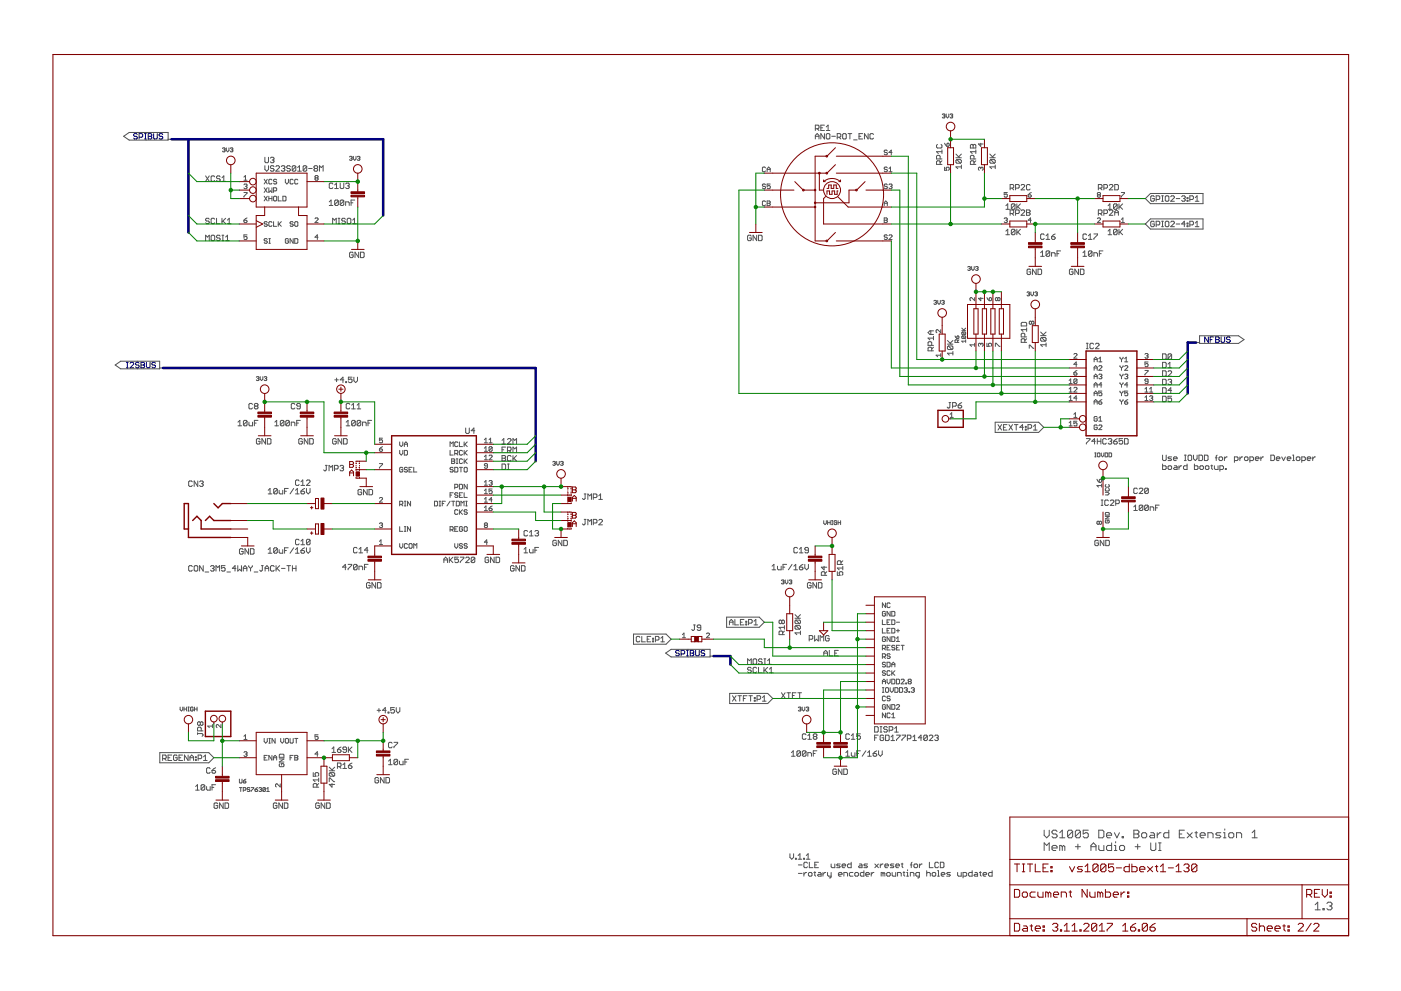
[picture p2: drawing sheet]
<svg xmlns="http://www.w3.org/2000/svg" width="420mm" height="297mm" viewBox="0 0 420 297" stroke-linecap="round" stroke-linejoin="round" font-family="sans-serif">
<g fill="none" stroke="#505050" stroke-width=".3">
<path d="M244.5 38.6h.8l.3-.3v-.5l-.3-.3h-.8v1.6M245.1 38.6l.5 .5M246.2 38.3h.5M247.2 37.5h-1v1.6h1M247.8 39.1h1.1M247.8 38l.5-.5v1.6M282.6 34.4l.6-.2 .2 .2-.2 .4M283 34.8h.2M283.2 34.8l.2 .1-.2 .4-.6-.2M283.8 34.2v.7l.4 .4 .3-.4v-.7M284.9 34.4l.6-.2 .2 .2-.2 .4M285.3 34.8h.2"/>
<path d="M285.5 34.8l.2 .1-.2 .4-.6-.2M37.1 40.9l1.6-1.2h11.7v2.3h-11.7zM50.4 41.7h1M61.7 52.7l1.1 1.7M62.8 52.7l-1.1 1.7M64.4 53l-.3-.3h-.5l-.3 .3v1.1l.3 .3h.5l.3-.3M66 53l-.3-.3h-.5l-.3 .6 .3 .3h.5l.3 .5-.3 .3h-.5l-.3-.3M66.6 54.4h1.1M66.6 53.3l.5-.6v1.7M66.7 44.5l.6-.2 .2 .2-.2 .4M67.1 44.9h.2M67.3 44.9l.2 .2-.2 .4-.6-.2"/>
<path d="M67.9 44.3v.8l.4 .4 .4-.4v-.8M69.1 44.5l.5-.2 .2 .2-.2 .4M69.4 44.9h.2M69.6 44.9l.2 .2-.2 .4-.5-.2M73.2 55.4l.7-.2 .2 .2-.2 .5M73.2 57.7h.9l-.9 1.4M73.2 53.1l.4-.5v1.4M73.2 54h.9M73.6 55.9h.3M73.9 55.9l.2 .2-.2 .5-.7-.3M79.2 56.3l1 1.4M79.2 58.8l1 1.4"/>
<path d="M79.2 53.7l1 1.4M79.4 47.1v1.4l.3 .3h.6l.2-.3v-1.4M79.4 49.7v1.1l.6 .5 .5-.5v-1.1M80.2 56.3l-1 1.4M80.2 58.8l-1 1.4M80.2 53.7l-1 1.4M80.6 56.3v1.4l.5-.5 .5 .5v-1.4M80.6 58.8v1.4M80.6 59.5h1M81.1 47.4l.2-.3h.6l.3 .3-.3 .6M81.6 54l-.3-.3-.7 .3v.9l.3 .2 .7-.2M81.6 58.8v1.4"/>
<path d="M81.6 48h.3M81.9 48l.3 .2-.3 .6h-.6l-.2-.3M82 57.2h.7l.3-.7-.3-.2h-.7v1.4M82 59.1l.3-.3 .7 .3v.9l-.3 .2-.7-.2zM82.2 50l-.3-.3h-.6l-.2 .5 .2 .3h.6l.3 .5-.3 .3h-.6l-.2-.3M82.7 50l.3-.3h.5l.3 .3v.2l-1.1 1.1h1.1M83 54l-.7-.3-.3 .5 .7 .2 .3 .5-.3 .2-.7-.2M83.4 58.8v1.4h1M84.3 50l.3-.3h.6l.2 .3-.2 .5M84.8 58.8h.7l.3 .3v.9l-.3 .2h-.7zM84.9 50.5h.3M85.2 50.5l.2 .3-.2 .5h-.6l-.3-.3"/>
<path d="M85.6 53.7v1l.4 .4 .5-.4v-1M87.1 50l-.3-.3h-.5l-.3 .5 .3 .3h.5l.3 .5-.3 .3h-.5l-.3-.3M87.9 54l-.2-.3-.7 .3v.9l.2 .2 .7-.2M88.7 50l-.3-.3h-.5l-.3 .3v1M88.7 50v1l-.3 .3h-.5l-.3-.3M88.7 50l-1.1 1M89.3 51.3h1.1M89.3 50.2l.5-.5v1.6M89.3 54l-.2-.3-.7 .3v.9l.2 .2 .7-.2M92 50v1l-.3 .3h-.5l-.3-.3M92 50l-.3-.3h-.5l-.3 .3v1M92 50l-1.1 1"/>
<path d="M92.5 50.5h1.1M94.4 50.5l-.2-.3 .2-.5h.6l.3 .3-.3 .5M94.4 50.5h.6M94.4 50.5l-.2 .3 .2 .5h.6l.3-.3-.3-.5M94.7 53.3l-.2 .3 .2 .4 .7-.2-.2-.5M94.7 53.3l-.2-.2 .2-.5 .7 .3-.2 .4M94.7 53.3h.5M95.8 51.3v-1.6l.6 .5 .5-.5v1.6M99.8 55.2l-.2-.3h-.6l-.3 .3v1l.3 .3h.6l.2-.3M100.4 55.4l.5-.5v1.6M100.4 56.5h1.1M102 54.9v1.3l.3 .3h.5l.3-.3v-1.3"/>
<path d="M103.7 55.2l.2-.3h.6l.2 .3-.2 .5M104.2 55.7h.3M104.5 55.7l.2 .3-.2 .5h-.6l-.2-.3M104.8 47.1l.6-.2 .2 .2-.2 .4M105.2 47.5h.2M105.4 47.5l.2 .1-.2 .4-.6-.2M106 46.9v.7l.4 .4 .4-.4v-.7M106.4 60h-1.1v1.6M107.1 47.1l.6-.2 .2 .2-.2 .4M107.5 47.5h.2M107.7 47.5l.2 .1-.2 .4-.6-.2M229.6 55.4l-.7-.2-.3 .4 .7 .3 .3 .4-.3 .3-.7-.3"/>
<path d="M229.6 50.3l-.3-.2-.7 .2v.9l.3 .3 .7-.3M230.1 50.8h.9M230.1 51.5v-1l.4-.4 .5 .4v1M231 55.2h-.9v.7l.7-.3 .2 .7-.2 .3-.7-.3M244.5 41.7v-1.1l.6-.6 .5 .6v1.1M244.5 40.9h1.1M247.2 40v1.7l-1-1.7v1.7M247.8 40.3l.3-.3h.5l.3 .3v1.1l-.3 .3h-.5l-.3-.3zM249.4 40.9h1.1M251.1 41.1h.8l.3-.2v-.6l-.3-.3h-.8v1.7M251.6 41.1l.6 .6M252.7 40.3l.3-.3h.5l.3 .3v1.1l-.3 .3h-.5l-.3-.3z"/>
<path d="M254.3 40h1.1M254.9 40v1.7M256 41.9h1.1M257.6 40.9h.6M258.7 40h-1.1v1.7h1.1M260.3 40v1.7l-1.1-1.7v1.7M262 40.3l-.3-.3h-.5l-.3 .3v1.1l.3 .3h.5l.3-.3M266.1 50.3l-.2-.2-.7 .2 .2 .5 .7 .2-.2 .5-.7-.3M266.1 45.2l-.2-.2-.7 .2 .2 .5 .7 .2-.2 .5-.7-.2M266.1 55.4l-.2-.2-.7 .2 .2 .5 .7 .2-.2 .5-.7-.3M266.6 55.4l.7-.2 .2 .2-.2 .5M266.6 51.5h.9"/>
<path d="M266.6 50.5l.5-.4v1.4M267.1 55.9h.2M267.3 55.9l.2 .2-.2 .5-.7-.3M267.5 45.7h-.9l.7-.7v1.4M281.1 43.3l-.2 .3v.5l.2 .3h1.1l.3-.3v-.5l-.3-.3M281.9 47.6v-.8l-.2-.2h-.6l-.2 .2v.8h1.6M281.9 49.3v-.8l-.2-.3h-.6l-.2 .3v.8h1.6M282.5 48.2l-.6 .5M282.5 45.5h-1.6l.5 .5M282.5 44.9v1.1M283.3 42.9l.7 1M283.3 50.1v1h.7l-.3-.7 .7-.3 .3 .3-.3 .7"/>
<path d="M284 43.2l.2-.3 .5 .3-.3 .7h-.4zM286.7 47.3h1.6M286.7 46.2l1.1 1.1M287 47.8h1l.3 .3v.5l-.3 .3M287 47.8l-.3 .3v.5l.3 .3h1M287 47.8l1 1.1M288.3 49.5v1M288.3 50h-1.6l.5 .5M288.3 46.2l-.8 .8M291 43.6l.3-.3 .5 .3 .6-.3 .3 .3v.8h-1.7zM291.8 43.6v.8M292.1 49.3v-.8l-.3-.3h-.5l-.3 .3v.8h1.7"/>
<path d="M292.1 47.6v-.8l-.3-.2h-.5l-.3 .2v.8h1.7M292.7 45.5h-1.7l.6 .5M292.7 48.2l-.6 .5M292.7 44.9v1.1M294.1 50.4l.3-.3 .4 .3-.2 .7M294.1 50.4l-.2-.3-.5 .3 .3 .7M294.1 42.9v1l-.7-.7h1.4M294.1 50.4v.2M296.8 47.3h1.7M296.8 46.2l1.1 1.1M297.1 47.8l-.3 .3v.5l.3 .3h1.1M297.1 47.8h1.1l.3 .3v.5l-.3 .3"/>
<path d="M297.1 47.8l1.1 1.1M298.5 50h-1.7l.6 .5M298.5 49.5v1M298.5 46.2l-.9 .8M302.1 57.7h-.9v.7l.7-.2 .2 .7-.2 .2-.7-.2M302.9 56.4h.8l.3-.3v-.5l-.3-.3h-.8v1.6M303.5 56.4l.5 .5M304.6 56.4h.8l.3-.3v-.5l-.3-.3h-.8v1.6M306.2 55.6l.3-.3h.5l.3 .3v.2l-1.1 1.1h1.1M308.4 58.4h.7l.2 .5-.7 .2zM308.9 55.6l-.2-.3h-.6l-.3 .3v1.1l.3 .2h.6l.2-.2M309.3 57.7l-.9 .7"/>
<path d="M329.3 58.4l-.2 .2 .2 .5 .7-.2-.2-.5M329.3 58.4l-.2-.2 .2-.5 .7 .2-.2 .5M329.3 58.4h.5M329.4 56.4h.8l.3-.3v-.5l-.3-.3h-.8v1.6M329.9 56.4l.6 .5M331 56.4h.9l.2-.3v-.5l-.2-.3h-.9v1.6M332.7 55.6l.3-.3h.5l.3 .3v.2l-1.1 1.1h1.1M334.3 55.3h.8l.3 .3v1.1l-.3 .2h-.8zM336.3 57.7h.9l-.9 1.4M343.5 59.5l1.5-1.5h15.8v3h-15.8zM346.2 59l-.3-.3h-.5l-.3 .3v1l.3 .3h.5l.3-.3v-.5h-.6M346.7 59.8h.9l.2-.3v-.5l-.2-.3h-.9v1.6"/>
<path d="M348.4 58.7h.5M348.6 58.7v1.6M349.5 59l.2-.3h.6l.2 .3v1l-.2 .3h-.6l-.2-.3zM351.1 59l.3-.3h.5l.3 .3v.2l-1.1 1.1h1.1M352.7 59.5h1.1M354.4 59l.2-.3h.6l.3 .3-.3 .5M354.9 59.5h.3M355.2 59.5l.3 .3-.3 .5h-.6l-.2-.3M356 59.2h.3v.3h-.3zM356.8 59.8h.8l.3-.3v-.5l-.3-.3h-.8v1.6M358.5 59.2l.5-.5v1.6M61.7 72.1v-1.6l.5 .6 .6-.6v1.6"/>
<path d="M62.8 65.7l-.3-.3h-.6l-.2 .3 .2 .6h.6l.3 .2-.3 .6h-.6l-.2-.3M63.6 70.5h.5l.3 .3v1.1l-.3 .2h-.5l-.3-.2v-1.1zM64.4 65.7l-.3-.3h-.5l-.3 .3v1.1l.3 .3h.5l.3-.3M64.9 65.4v1.7h1.1M66 70.8l-.3-.3h-.5l-.3 .6 .3 .2h.5l.3 .6-.3 .2h-.5l-.3-.2M66.6 70.5h.5M66.6 72.1h.5M66.6 65.4v1.7M66.8 66.3l.9 .8M66.8 70.5v1.6M67.7 71.1l.5-.6v1.6M67.7 72.1h1"/>
<path d="M67.7 65.4l-1.1 1.1M68.2 67.1h1.1M68.2 66l.5-.6v1.7M73.2 66h.7l.2 .5-.7 .2zM74.1 70.4h-.9v.7l.4-.2 .5 .2-.2 .7-.7-.2M74.1 65.3l-.9 .7M80.2 71.8l-.7-.3-.3 .5 .7 .2 .3 .5-.3 .2-.7-.2M80.2 66.7l-.7-.3-.3 .5 .7 .2 .3 .5-.3 .2-.7-.2M80.6 71.5h.5M80.6 72.9h.5M80.9 71.5v1.4M81.6 66.7l-.3-.3-.7 .3v.9l.3 .2 .7-.2"/>
<path d="M82 66.4v1.4h1M83.4 66.4v1.4M83.7 67.1l.7 .7M84.4 66.4l-1 1M86.5 71.8l-.2-.3-.7 .3v.9l.2 .2 .7-.2v-.5h-.5M87.9 66.7l-.2-.3-.7 .3 .2 .4 .7 .3-.2 .4-.7-.2M87.9 71.5v1.4l-.9-1.4v1.4M88.4 71.5h.7l.2 .3v.9l-.2 .2h-.7zM88.6 66.4l.7 .3v.9l-.2 .2-.7-.2v-.9zM94.5 65.6l.2-.3 .7 .3-.9 1.1h.9M95.4 71.1h-.9l.7-.7v1.4M98.7 60.5l.6-.5v1.6"/>
<path d="M98.7 61.6h1.1M99.8 67.1v-1.7l.5 .6 .5-.6v1.7M101.4 65.4h.5M101.4 67.1h.5M101.5 60.2l-.3-.2h-.6l-.2 .2v1.1M101.5 60.2v1.1l-.3 .3h-.6l-.2-.3M101.5 60.2l-1.1 1.1M101.7 65.4v1.7M103.1 60.2v1.1l-.3 .3h-.5l-.3-.3M103.1 60.2l-.3-.2h-.5l-.3 .2v1.1M103.1 60.2l-1.1 1.1M103.6 65.7l-.3-.3h-.5l-.3 .6 .3 .3h.5l.3 .5-.3 .3h-.5l-.3-.3"/>
<path d="M103.7 61.6v-1.1h.8l.2 .3v.8M104.4 65.4h.5l.3 .3v1.1l-.3 .3h-.5l-.3-.3v-1.1zM105.3 60.8h.5M105.8 67.1h1M105.8 66l.5-.6v1.7M105.9 75.9l-.2-.3h-.6l-.3 .3v1l.3 .3h.6l.2-.3v-.5h-.5M107.6 75.6v1.6l-1.1-1.6v1.6M108.1 75.6h.8l.3 .3v1l-.3 .3h-.8zM225.3 70.8l-.3-.3h-.5l-.3 .3v1.1l.3 .2h.5l.3-.2v-.6h-.6M226.9 70.5v1.6l-1.1-1.6v1.6M227.5 70.5h.8l.3 .3v1.1l-.3 .2h-.8zM229.6 60.5l-.3-.3-.7 .3v.9l.3 .2 .7-.2"/>
<path d="M230.1 60.2h.7l.2 .3-.2 .4 .2 .5-.2 .2h-.7zM230.1 60.9h.7M265.2 65.3h.7l.2 .3-.2 .4 .2 .5-.2 .2h-.7zM265.2 66h.7M265.2 61.6v-.9l.4-.5 .5 .5v.9M265.2 60.9h.9M266.1 70.6l-.2-.2-.7 .2 .2 .5 .7 .2-.2 .5-.7-.2M266.6 70.6l.2-.2 .7 .2-.9 1.2h.9M291.4 79.9v.8l.4 .3 .4-.3v-.8M301.2 65.6l.7-.3 .2 .3-.2 .4M301.6 66h.3M301.7 61.7l.5-.6v1.6"/>
<path d="M301.7 69.3l.5-.6v1.7M301.7 62.7h1M301.7 70.4h1M301.9 66l.2 .3-.2 .4-.7-.2M302.9 64h.8l.3-.3v-.5l-.3-.3h-.8v1.6M303.5 64l.5 .5M304.4 61.4v1.1l-.3 .2h-.5l-.3-.2M304.4 61.4l-.3-.3h-.5l-.3 .3v1.1M304.4 69l-.3-.3h-.5l-.3 .3v1.1M304.4 69v1.1l-.3 .3h-.5l-.3-.3M304.4 61.4l-1.1 1.1M304.4 69l-1.1 1.1"/>
<path d="M304.6 64h.8l.3-.3v-.5l-.3-.3h-.8v1.6M304.9 61.1v1.6M304.9 68.7v1.7M305.2 61.9l.8 .8M305.2 69.6l.8 .8M306 61.1l-1.1 1.1M306 68.7l-1.1 1.1M306.2 63.2l.3-.3h.5l.3 .3v.3l-1.1 1h1.1M307.8 62.9h.9l.2 .3-.2 .5 .2 .6-.2 .2h-.9zM307.8 63.7h.9M309.3 66h-.9l.7-.7v1.4M312.1 75.8l.5-.6v1.6"/>
<path d="M312.1 76.8h1.1M313.2 70.4l-.3-.3h-.5l-.3 .3v1.1l.3 .3h.5l.3-.3M313.7 71.8h1.1M313.7 70.7l.6-.6v1.7M314.8 75.5v1.1l-.3 .2h-.5l-.3-.2M314.8 75.5l-.3-.3h-.5l-.3 .3v1.1M314.8 75.5l-1.1 1.1M315.4 71h.8l.2 .5-.2 .3h-.6l-.2-.3zM315.4 76.8v-1h.8l.2 .2v.8M316.4 70.1l-1 .9M317 76h.5M318.1 75.2h-1.1v1.6"/>
<path d="M324.8 76.8h1.1M324.8 75.8l.5-.6v1.6M325.9 70.4l-.3-.3h-.5l-.3 .3v1.1l.3 .3h.5l.3-.3M326.4 71.8h1.1M326.4 70.7l.6-.6v1.7M327.5 75.5v1.1l-.3 .2h-.5l-.3-.2M327.5 75.5l-.3-.3h-.5l-.3 .3v1.1M327.5 75.5l-1.1 1.1M328.1 76.8v-1h.8l.2 .2v.8M328.1 70.1h1v.3l-1 1.1v.3M329.1 65.6l.2-.3 .7 .3-.9 1.1h.9M329.4 64h.8l.3-.3v-.5l-.3-.3h-.8v1.6"/>
<path d="M329.7 76h.5M329.9 64l.6 .5M330.8 75.2h-1.1v1.6M331 64h.9l.2-.3v-.5l-.2-.3h-.9v1.6M332.3 62.7h1.1M332.3 61.7l.5-.6v1.6M332.3 69.3l.5-.6v1.7M332.3 70.4h1.1M332.7 63.2l.3-.3h.5l.3 .3v.3l-1.1 1h1.1M334.3 64.5v-1l.6-.6 .5 .6v1M334.3 63.7h1.1M335 69l-.2-.3h-.6l-.3 .3v1.1"/>
<path d="M335 61.4v1.1l-.2 .2h-.6l-.3-.2M335 61.4l-.2-.3h-.6l-.3 .3v1.1M335 69v1.1l-.2 .3h-.6l-.3-.3M335 61.4l-1.1 1.1M335 69l-1.1 1.1M335.6 61.1v1.6M335.6 68.7v1.7M335.9 61.9l.8 .8M335.9 69.6l.8 .8M336.3 66.7h.9M336.3 65.8l.5-.5v1.4M336.7 61.1l-1.1 1.1"/>
<path d="M336.7 68.7l-1.1 1.1M345 65.6h15.8v3.1h-15.8l-1.5-1.6zM346.2 66.6l-.3-.3h-.5l-.3 .3v1.1l.3 .2h.5l.3-.2v-.6h-.6M346.7 67.4h.9l.2-.3v-.5l-.2-.3h-.9v1.6M348.4 60.3h.5M348.4 66.3h.5M348.4 67.9h.5M348.6 66.3v1.6M349.5 66.6l.2-.3h.6l.2 .3v1.1l-.2 .2h-.6l-.2-.2zM351.1 66.6l.3-.3h.5l.3 .3v.3l-1.1 1h1.1M352.7 67.1h1.1M355.5 67.1h-1.1l.8-.8v1.6"/>
<path d="M356 60h.3v.3h-.3zM356 66.9h.3v.2h-.3zM356 67.7h.3v.2h-.3zM356.8 67.4h.8l.3-.3v-.5l-.3-.3h-.8v1.6M358.5 66.9l.5-.6v1.6M358.5 60.3h1.1M358.5 67.9h1.1M279.1 99.2v1M280 99.2h-1.1l-.6 .5 .6 .5h1.1M280.1 90.2l.5-.2 .2 .2-.2 .4M280.4 90.6h.2M280.6 90.6l.2 .2-.2 .4-.5-.2"/>
<path d="M281.2 90v.8l.4 .4 .4-.4v-.8M282.1 98.8v.9l-1.1-.9-.3 .2 .3 .7M282.4 90.2l.6-.2 .2 .2-.2 .4M282.8 90.6h.2M283 90.6l.2 .2-.2 .4-.6-.2M288.4 99.1h1.2M288.4 98.4l.8 .7M288.6 99.5l-.2 .2 .2 .6h.8M288.6 99.5l.8 .8M288.6 99.5h.8l.2 .2-.2 .6M289.6 98.4l-.6 .5M290.2 80.1l.6-.2 .2 .2-.2 .4"/>
<path d="M290.6 80.5h.2M290.8 80.5l.2 .2-.2 .3-.6-.1M292.3 89.2v.9l-1.2-.9-.2 .2 .2 .7M292.5 80.1l.6-.2 .2 .2-.2 .4M292.9 80.5h.2M293.1 80.5l.2 .2-.2 .3-.6-.1M294.1 89.2v.9l-.7-.7h1.4M296 89.2l.7 .9M296.7 89.4l.2-.2 .5 .2-.3 .7h-.4zM299.2 89.4l-.2-.2-.5 .2 .2 .7 .5-.2M299.2 89.4l.2-.2 .5 .2-.2 .7-.5-.2M299.2 89.4v.5"/>
<path d="M306.3 96.9l.2-.3h1.1l.3 .3v.8h-1.6zM307.9 98.8h-1.6l.5 .5M307.9 98.3v1M308 87.7l.6-.2 .2 .2-.2 .4M308.4 88.1h.2M308.6 88.1l.2 .2-.2 .4-.6-.2M309.1 80.9l-.3-.2h-.5l-.3 .2v1.1l.3 .3h.5l.3-.3v-.5h-.5M309.2 87.5v.8l.3 .4 .4-.4v-.8M309.4 96.5l-.3-.2-.4 .2 .2 .7 .5-.2M309.4 96.5l.2-.2 .5 .2-.3 .7-.4-.2M309.4 96.5v.5M310.3 87.7l.6-.2 .2 .2-.2 .4"/>
<path d="M310.7 88.1h.2M310.7 80.7v1.6l-1.1-1.6v1.6M310.9 88.1l.2 .2-.2 .4-.6-.2M311.3 80.7h.8l.3 .2v1.1l-.3 .3h-.8zM312.1 99.5l1.1 1.1M313.7 99.5l-.8 .8M321.8 80.9l-.3-.2h-.5l-.3 .2v1.1l.3 .3h.5l.3-.3v-.5h-.5M323.4 80.7v1.6l-1.1-1.6v1.6M324 80.7h.8l.3 .2v1.1l-.3 .3h-.8zM34.5 109.4l1.7-1.1h11.7v2.3h-11.7zM47.9 110.3h1M76.9 113.1l.6-.2 .2 .2-.2 .4"/>
<path d="M77.3 113.5h.2M77.5 113.5l.2 .2-.2 .4-.6-.2M78 112.9v.8l.4 .4 .4-.4v-.8M79.2 113.1l.6-.2 .2 .2-.2 .4M79.6 113.5h.2M79.8 113.5l.2 .2-.2 .4-.6-.2M100.4 113.9h1.1M100.9 113.3v1.1M103.1 113.9h-1.1l.8-.8v1.6M103.7 114.4h.2v.3h-.2zM105.6 113.1h-1.1v.8l.5-.3 .6 .3v.5l-.3 .3h-.5l-.3-.3M106.1 113.1v1l.6 .6 .5-.6v-1"/>
<path d="M279.4 105.2v-.9l-.3-.2h-.5l-.3 .2v.9h1.7M279.4 103.5v-.8l-.3-.3h-.5l-.3 .3v.8h1.7M280 104.1l-.6 .5M280 101.3h-1.7l.6 .6M280 100.8v1.1M282.1 106v.9M282.1 106.5h-1.4l.5 .4M284.1 103.1h1.7M284.1 102.1l1.1 1M284.4 103.7h1.1l.3 .3v.5l-.3 .3M284.4 103.7l-.3 .3v.5l.3 .3h1.1M284.4 103.7l1.1 1.1"/>
<path d="M285.8 105.9h-1.7l.6 .5M285.8 105.3v1.1M285.8 102.1l-.9 .8M286.4 100.7l.6 .8M287 100.9l.4-.2 .2 .6-.6 .2zM287.2 102.6v-.6l-.6-.1-.2 .7h1.2M287.6 101.9l-.4 .4M288.6 100.7l-.2 .6 .2 .2h.8M288.6 100.7h.8l.2 .2-.2 .6M288.6 100.7l.8 .8M289.6 102.3h-1.2l.4 .3M289.6 101.9v.7"/>
<path d="M292.3 103.4h-1.4l.5 .4M292.3 102.9v.9M294.1 103.1l.3-.2 .4 .2-.2 .7M294.1 103.1l-.2-.2-.5 .2 .3 .7M294.1 103.1v.3M296 102.9v.9h.7l-.3-.4 .3-.5 .7 .2-.3 .7M298.5 103.8v-.9l1.4 .9M307.3 101v-.8l-.2-.3h-.6l-.2 .3v.8h1.6M307.3 102.6v-.8l-.2-.3h-.6l-.2 .3v.8h1.6M307.9 101.5l-.6 .6M308.7 104.4v-.9l1.4 .9M312.1 100.6h1.6"/>
<path d="M312.4 101.2h1l.3 .2v.6l-.3 .3M312.4 101.2l-.3 .2v.6l.3 .3h1M312.4 101.2l1 1.1M313.7 102.8v1.1M313.7 103.3h-1.6l.5 .6M320.6 115h1M320.6 114l.5-.4v1.4M320.6 116.6l.5-.5v1.4M320.6 119.1l.5-.5v1.5M320.6 117.5h1M322.1 111.7h.6l.3 .5-.7 .2zM322.1 116.3l.2-.2 .7 .2v.3l-.9 .9h.9"/>
<path d="M322.1 106.2l.2-.2 .7 .2-.9 1.2h.9M323 113.8l-.3-.2-.6 .2v.9M323 113.8v.9l-.3 .3-.6-.3M323 109.2h-.9l.6-.7v1.4M323 119.3h-.9l.6-.7v1.5M323 111l-.9 .7M323 113.8l-.9 .9M325.8 102.9h.5M325.8 104.5h.5M326.1 102.9v1.6M328 103.2l-.3-.3h-.5l-.3 .3v1l.3 .3h.5l.3-.3M328.1 118.6v-.9l.5-.5 .5 .5v.9"/>
<path d="M328.1 108.5v-1l.5-.4 .5 .4v1M328.1 111v-.9l.5-.5 .5 .5v.9M328.1 113.5v-.9l.5-.5 .5 .5v.9M328.1 116.1v-1l.5-.4 .5 .4v1M328.1 110.3h1M328.1 107.8h1M328.1 112.8h1M328.1 115.4h1M328.1 117.9h1M328.5 103.2l.3-.3h.5l.3 .3v.2l-1.1 1.1h1.1M329.5 109.8l.3-.2 .7 .2-1 1.2h1M329.5 107.5l.5-.4v1.4"/>
<path d="M329.5 112.4l.7-.3 .3 .3-.3 .4M329.5 108.5h1M330 112.8h.2M330.2 112.8l.3 .3-.3 .4-.7-.2M330.5 117.2h-1v.7l.7-.2 .3 .7-.3 .2-.7-.2M330.5 115.4h-1l.7-.7v1.4M330.5 119.8l-1 .7M335.9 109.6l.4 .7M335.9 114.7l.4 .7M335.9 112.1l.4 .7M335.9 107.1l.4 .7M335.9 117.2l.4 .7"/>
<path d="M335.9 119.8l.4 .7M336.3 107.8v.7M336.3 110.3v.7M336.3 112.8v.7M336.3 115.4v.7M336.3 117.9v.7M336.8 107.1l-.5 .7M336.8 109.6l-.5 .7M336.8 112.1l-.5 .7M336.8 114.7l-.5 .7M336.8 117.2l-.5 .7M336.8 119.8l-.5 .7"/>
<path d="M337.3 108.5h.9M337.3 107.5l.5-.4v1.4M337.3 109.8l.2-.2 .7 .2-.9 1.2h.9M337.3 112.4l.7-.3 .2 .3-.2 .4M337.8 112.8h.2M338 112.8l.2 .3-.2 .4-.7-.2M338.2 117.2h-.9v.7l.7-.2 .2 .7-.2 .2-.7-.2M338.2 115.4h-.9l.7-.7v1.4M338.2 119.8l-.9 .7M343.4 119.1l.4-.5v1.5M343.4 106.2l.7-.2 .2 .2-.2 .5M343.4 111h.9l-.9 1.4"/>
<path d="M343.4 116.6l.4-.5v1.4M343.4 117.5h.9M343.8 106.7h.3M344.1 106.7l.2 .2-.2 .5-.7-.3M344.3 114.3h-.7l-.2-.3 .2-.4 .7 .2v.9l-.2 .3-.7-.3M344.3 108.5h-.9v.7l.4-.2 .5 .2-.2 .7-.7-.2M344.8 118.9l.7-.3 .2 .3-.2 .4M344.8 117.5h.9M344.8 116.6l.4-.5v1.4M345.2 119.3h.3M345.5 119.3l.2 .3-.2 .5-.7-.3M348.7 106.1h.8l.2 .2v1.1l-.2 .3h-.8z"/>
<path d="M348.7 108.6h.8l.2 .3v1.1l-.2 .2h-.8zM348.7 111.1h.8l.2 .3v1.1l-.2 .3h-.8zM348.7 113.7h.8l.2 .3v1l-.2 .3h-.8zM348.7 116.2h.8l.2 .3v1.1l-.2 .3h-.8zM348.7 118.8h.8l.2 .2v1.1l-.2 .3h-.8zM350.3 111.4l.3-.3h.5l.3 .3v.3l-1.1 1.1h1.1M350.3 114l.3-.3h.5l.3 .3-.3 .5M350.3 110.2h1.1M350.3 109.2l.5-.6v1.6M350.8 114.5h.3M351.1 114.5l.3 .3-.3 .5h-.5l-.3-.3M351.4 106.3v1.1l-.3 .3h-.5l-.3-.3"/>
<path d="M351.4 118.8h-1.1v.8l.5-.3 .6 .3v.5l-.3 .3h-.5l-.3-.3M351.4 106.3l-.3-.2h-.5l-.3 .2v1.1M351.4 106.3l-1.1 1.1M351.4 117h-1.1l.8-.8v1.7M358.7 102.7h1M359.7 100.6h11.7l1.7 1.2-1.7 1.1h-11.7zM71.4 126.5l.5-.5v1.6M71.4 127.6h1.1M74.1 126.3v1.1l-.3 .2h-.5l-.3-.2M74.1 126.3l-.3-.3h-.5l-.3 .3v1.1M74.1 126.3l-1.1 1.1M74.7 126.5v.9l.2 .2h.8v-1.1"/>
<path d="M75.7 121.2l-.2-.3h-.6l-.2 .3v1.1l.2 .3h.6l.2-.3M76.3 126.8h.5M76.6 121.7l-.3-.2 .3-.6h.5l.3 .3-.3 .5M76.6 121.7l-.3 .3 .3 .6h.5l.3-.3-.3-.6M76.6 121.7h.5M77.4 126h-1.1v1.6M78 131.7l-.3-.2h-.5l-.3 .2v1.1l.3 .3h.5l.3-.3v-.5h-.6M79.6 131.5v1.6l-1.1-1.6v1.6M80.2 131.5h.8l.3 .2v1.1l-.3 .3h-.8zM82.4 127.6h1.1M82.4 126.5l.6-.5v1.6M85.2 126.3v1.1l-.3 .2h-.6l-.2-.2"/>
<path d="M85.2 126.3l-.3-.3h-.6l-.2 .3v1.1M85.2 126.3l-1.1 1.1M86.8 126.3v1.1l-.3 .2h-.5l-.3-.2M86.8 126.3l-.3-.3h-.5l-.3 .3v1.1M86.8 126.3l-1.1 1.1M87.4 127.6v-1.1h.8l.2 .3v.8M88.4 121.2l-.2-.3h-.6l-.2 .3v1.1l.2 .3h.6l.2-.3M89 126.8h.5M90.1 126h-1.1v1.6M90.1 121.7h-.8l-.3-.2 .3-.6h.5l.3 .3v1.1l-.3 .3h-.5l-.3-.3M90.7 131.7l-.3-.2h-.5l-.3 .2v1.1l.3 .3h.5l.3-.3v-.5h-.6M92.3 131.5v1.6l-1.1-1.6v1.6"/>
<path d="M92.9 131.5h.8l.3 .2v1.1l-.3 .3h-.8zM97.6 139.5h.5M97.9 139.5v1.3l-.3 .3-.6-.3M100.8 131.7l-.2-.2h-.6l-.2 .2v1.1l.2 .3h.6l.2-.3v-.5h-.5M102 139.8l.2-.3h.6l.2 .3-.2 .5M102.5 131.5v1.6l-1.1-1.6v1.6M103 131.5h.8l.3 .2v1.1l-.3 .3h-.8zM103.8 127.6h1.1M103.8 126.5l.6-.5v1.6M104.9 121.2l-.3-.3h-.5l-.3 .3v1.1l.3 .3h.5l.3-.3M105.5 121.5l.5-.6v1.7M105.5 122.6h1.1"/>
<path d="M106.6 126.3v1.1l-.3 .2h-.6l-.2-.2M106.6 126.3l-.3-.3h-.6l-.2 .3v1.1M106.6 126.3l-1.1 1.1M107.1 121.5l.5-.6v1.7M107.1 122.6h1.1M108.2 126.3v1.1l-.3 .2h-.5l-.3-.2M108.2 126.3l-.3-.3h-.5l-.3 .3v1.1M108.2 126.3l-1.1 1.1M108.7 127.6v-1.1h.9l.2 .3v.8M110.4 126.8h.5M111.5 126h-1.1v1.6M113.8 134.6h.7l.2 .4-.7 .3z"/>
<path d="M113.8 139h.9l-.9 1.4M114.7 131.3h-.9v.7l.5-.2 .4 .2-.2 .7-.7-.2M114.7 133.9l-.9 .7M119.9 132.5v.9l.4 .5 .5-.5v-.9M119.9 135v.9l.4 .5 .5-.5v-.9M121.3 133.9v-1l.4-.4 .5 .4v1M121.3 135h.7l.2 .2v1l-.2 .2h-.7zM121.3 133.2h.9M135 135v1.4h.9M135 133.9v-1.4l.4 .4 .5-.4v1.4M135.4 137.5h.7l.3 .3-.3 .4 .3 .5-.3 .2h-.7zM135.4 138.2h.7"/>
<path d="M136.4 135.9h.7l.2-.7-.2-.2h-.7v1.4M136.8 137.5h.5M136.8 138.9h.5M136.8 135.9l.5 .5M137.1 137.5v1.4M137.3 132.7l-.2-.2-.7 .2v.9l.2 .3 .7-.3M137.8 132.5v1.4h.9M138.7 137.8l-.2-.3-.7 .3v.9l.2 .2 .7-.2M138.7 135.2l-.2-.2-.7 .2v1l.2 .2 .7-.2M139.2 132.5v1.4M139.2 135v1.4M139.2 137.5v1.4"/>
<path d="M139.4 135.7l.7 .7M139.4 133.2l.7 .7M139.4 138.2l.7 .7M139.7 128.3v1.3l.2 .3h.6l.2-.3v-1.3M140.1 132.5l-.9 .9M140.1 135l-.9 .9M140.1 137.5l-.9 1M142.4 129.1h-1.1l.8-.8v1.6M145.3 132.7h.9M145.3 135.3h.9M145.3 134.3l.4-.4v1.4M145.3 131.8l.4-.5v1.4"/>
<path d="M145.3 136.9l.4-.5v1.4M145.3 137.8h.9M146.2 139.7h-.7l-.2-.3 .2-.4 .7 .2v.9l-.2 .3-.7-.3M146.7 136.7l.2-.3 .7 .3-.9 1.1h.9M146.7 131.8l.4-.5v1.4M146.7 132.7h.9M147.6 134.1v.9l-.2 .3-.7-.3M147.6 134.1l-.7-.2-.2 .2v.9M147.6 134.1l-.9 .9M150.6 139.1h.8l.2 .3v1l-.2 .3h-.8zM150.6 136.5h.8l.2 .3-.2 .6 .2 .5-.2 .3h-.8zM150.6 133.1h1"/>
<path d="M150.6 137.4h.8M150.6 134.8h.5M150.6 132l.5-.5v1.6M151.6 134h-1v1.6M152.2 131.7l.3-.2h.5l.3 .2v.3l-1.1 1.1h1.1M152.2 139.1h.5M152.2 135.1h.8l.3-.3v-.5l-.3-.3h-.8v1.6M152.5 139.1v1.6M152.7 135.1l.6 .5M153.3 136.8l-.3-.3h-.5l-.3 .3v1.1l.3 .3h.5l.3-.3M153.8 133.1v-1.6l.6 .5 .5-.5v1.6M153.8 135.6v-1.6l.6 .5 .5-.5v1.6"/>
<path d="M153.8 136.5v1.7M154.1 137.4l.8 .8M154.9 136.5l-1.1 1.1M165.8 138.5l.5-.2 .2 .2-.2 .4M166.2 138.9h.1M166.3 138.9l.2 .2-.2 .4-.5-.2M166.9 138.3v.8l.4 .4 .4-.4v-.8M168.1 138.5l.6-.2 .2 .2-.2 .4M168.5 138.9h.2M168.7 138.9l.2 .2-.2 .4-.6-.2M284.6 120.7h.5M284.9 120.7v1.3l-.3 .3-.5-.3"/>
<path d="M284.9 125.1h1M284.9 124.2l.5-.5v1.4M285.7 121.8h.8l.3-.3v-.6l-.3-.2h-.8v1.6M287.3 121.5h.8l.3 .5-.3 .3h-.5l-.3-.3zM288.4 120.7l-1.1 .8M298.4 126.6h13.1l1.5 1.5-1.5 1.5h-13.1zM299.3 127.3l1.1 1.6M300.4 127.3l-1.1 1.6M300.9 128.1h.6M302 127.3h-1.1v1.6h1.1M302.6 127.3l1.1 1.6M303.7 127.3l-1.1 1.6"/>
<path d="M304.2 127.3h1.1M304.8 127.3v1.6M306.9 128.1h-1.1l.9-.8v1.6M307.5 127.8h.2v.3h-.2zM307.5 128.6h.2v.3h-.2zM308.3 128.4h.8l.3-.3v-.5l-.3-.3h-.8v1.6M309.9 127.8l.6-.5v1.6M309.9 128.9h1.1M320.6 126.7l.5-.4v1.4M320.6 120.1h1M320.6 127.7h1M322.1 124.2l.4-.5v1.4"/>
<path d="M322.1 125.1h.9M323 126.3h-.9v.7l.6-.3 .3 .7-.3 .3-.6-.3M325.8 131.5h1.1v.2l-1.1 1.1v.3M328.1 121.2v-1l.5-.4 .5 .4v1M328.1 120.5h1M328.3 136.9h.4M328.3 135.8h.4M328.5 132.3h-1.1l.9-.8v1.6M328.5 135.8v1.1M329.1 125.1l-.3-.3-.7 .3v.9l.3 .2 .7-.2v-.5h-.5M329.1 127.6l-.3-.2-.7 .2v.9l.3 .3 .7-.3v-.4h-.5M329.1 132.3h1.1"/>
<path d="M329.1 131.5v1.6M329.1 136l.2-.2 .6 .2v.7l-.2 .2-.6-.2zM329.5 120.5h.7l.3 .4-.7 .3zM329.5 125.3l.5-.5v1.4M329.5 127.6l.3-.2 .7 .2-1 1.2h1M329.5 126.2h1M330.2 131.5v1.6M330.3 135.8v.7l.3 .4 .4-.4v-.7M331.4 135.8l.8 .2v.7l-.2 .2h-.6zM331.8 131.7l-.3-.2h-.5l-.3 .2v1.1l.3 .3h.5l.3-.3M332.3 131.7l.3-.2h.6l.2 .2-.2 .6M332.6 135.8l.8 .2v.7l-.2 .2h-.6z"/>
<path d="M332.9 132.3h.3M333.2 132.3l.2 .2-.2 .6h-.6l-.3-.3M334 132.3h.8l.3 .5-.3 .3h-.6l-.2-.3zM335.1 131.5l-1.1 .8M336.3 120.5v.7M336.7 131.5h-1.1v.8l.6-.3 .5 .3v.5l-.3 .3h-.5l-.3-.3M337.2 131.5h.9l.2 .2v1.1l-.2 .3h-.9zM337.3 120.5h.7l.2 .4-.7 .3zM343.4 120.1h.9M348.7 136.4v1.4l.2 .2h.6l.2-.2v-1.4M348.7 139.1v1.6h.8l.2-.3v-.5l-.2-.3h-.8M350.3 139.9l.3-.3h.5l.3 .3v.5l-.3 .3h-.5l-.3-.3z"/>
<path d="M351.4 136.9h-.8l-.3 .3 .3 .3h.5l.3 .3-.3 .2h-.8M351.9 137.5h1.1l-.3-.6h-.5l-.3 .3v.6l.3 .2h.5M352.2 139.6h.5l.3 .3v.8h-.8l-.3-.3 .3-.2h.8M353.6 139.6v1.1M354.4 139.6h-.3l-.5 .6M355.2 138h.5M355.2 136.4h.5M355.5 136.4v1.6M356 139.1v1.6h-.8l-.3-.3v-.5l.3-.3h.8M356.6 136.4h.5l.3 .3v1.1l-.3 .2h-.5l-.3-.2v-1.1zM357.9 136.4v1.1l.6 .5 .5-.5v-1.1M358.2 139.1v1.6h.8l.3-.3v-.5l-.3-.3h-.8"/>
<path d="M359.6 136.4h.8l.3 .3v1.1l-.3 .2h-.8zM359.8 139.9l.3-.3h.6l.2 .3v.5l-.2 .3h-.6l-.3-.3zM361.2 136.4h.8l.3 .3v1.1l-.3 .2h-.8zM361.7 139.6h.6l.3 .3v.5l-.3 .3h-.6l-.2-.3v-.5zM363.1 139.6h.6M363.4 139.4v1l.3 .3M364.2 139.6v.8l.3 .3h.8v-1.1M364.5 137.2h.5M365 136.4l-.3 .3v1.3M365.6 137.2l.2-.3h.6l.2 .3v.6l-.2 .2h-.6l-.2-.2zM367.2 136.9v1.1M368 136.9h-.3l-.5 .6"/>
<path d="M370.2 138h.8l.3-.2v-.6l-.3-.3h-.8v1.7M371.8 136.9v1.1M372.7 136.9h-.3l-.6 .6M373.2 137.2l.3-.3h.5l.3 .3v.6l-.3 .2h-.5l-.3-.2zM374.8 138h.9l.2-.2v-.6l-.2-.3h-.9v1.7M376.5 137.5h1.1l-.3-.6h-.6l-.2 .3v.6l.2 .2h.6M378.1 136.9v1.1M378.9 136.9h-.2l-.6 .6M381.1 136.4h.8l.3 .3v1.1l-.3 .2h-.8zM382.8 137.5h1l-.2-.6h-.6l-.2 .3v.6l.2 .2h.6M384.4 136.9l.5 1.1 .6-1.1M386 137.5h1.1l-.3-.6h-.5l-.3 .3v.6l.3 .2h.5"/>
<path d="M387.7 138h.5M387.7 136.4h.2v1.6M388.7 137.2l.3-.3h.6l.2 .3v.6l-.2 .2h-.6l-.3-.2zM390.4 138h.8l.3-.2v-.6l-.3-.3h-.8v1.7M392 137.5h1.1l-.2-.6h-.6l-.3 .3v.6l.3 .2h.6M393.7 136.9v1.1M394.5 136.9h-.3l-.5 .6M57.7 144.4l-.3-.2h-.5l-.3 .2v1.1l.3 .3h.5l.3-.3M59.3 144.2v1.6l-1.1-1.6v1.6M59.9 144.4l.2-.2h.6l.2 .2-.2 .6M60.4 145h.3M60.7 145l.2 .2-.2 .6h-.6l-.2-.3"/>
<path d="M80.4 147l.6-.6v1.6M80.4 148h1.1M83.2 146.7l-.3-.3h-.5l-.3 .3v1.1M83.2 146.7v1.1l-.3 .2h-.5l-.3-.2M83.2 146.7l-1.1 1.1M83.7 147v.8l.3 .2h.8v-1M85.3 147.2h.6M86.4 146.4h-1.1v1.6M88.1 146.4l-1.1 1.6M88.6 147l.6-.6v1.6M88.6 148h1.1M89.7 144.1l-.2-.2h-.6l-.3 .2v1.1l.3 .3h.6l.2-.3"/>
<path d="M90.3 147.2h.8l.3 .6-.3 .2h-.6l-.2-.2zM90.3 144.4l.5-.5v1.6M90.3 145.5h1.1M91.4 146.4l-1.1 .8M91.9 146.4v1.1l.5 .5 .6-.5v-1.1M91.9 144.1l.3-.2h.5l.3 .2v.3l-1.1 1.1h1.1M98.7 141.1v-1.6l.5 .5 .6-.5v1.6M100.3 140.6h.8l.3-.3v-.5l-.3-.3h-.8v1.6M102.5 140.3h.3M102.8 140.3l.2 .3-.2 .5h-.6l-.2-.3M108.5 147l-.3-.3h-.5l-.3 .3v1.1l.3 .2h.5l.3-.2v-.6h-.6M110.1 146.7v1.6l-1.1-1.6v1.6"/>
<path d="M110.7 146.7h.8l.2 .3v1.1l-.2 .2h-.8zM113.8 149.4l.2-.3 .7 .3-.9 1.1h.9M113.8 157l.7-.3 .2 .3-.2 .4M114.3 157.4h.2M114.5 157.4l.2 .3-.2 .4-.7-.2M119.9 151.2h.7l.2-.3-.2-.7h-.7v1.4M119.9 157.9v1.4h.9M120.3 151.2l.5 .4M120.8 140.3l-.2-.2-.7 .2v.9l.2 .3 .7-.3v-.4h-.5M121.3 150.2h.4M121.3 151.6h.4M121.3 159.3h.4"/>
<path d="M121.3 157.9h.4M121.5 150.2v1.4M121.5 157.9v1.4M122.2 140.3l-.7-.2-.2 .4 .7 .3 .2 .4-.2 .3-.7-.3M122.7 140.8h.4M123.1 150.2v1.4l-.9-1.4v1.4M123.1 157.9v1.4l-.9-1.4v1.4M123.6 140.1h-.9v1.4h.9M124.1 140.1v1.4h.9M130.3 150.2h.7l.2 .3v.9l-.2 .2h-.7zM131.7 150.2h.5M131.7 151.6h.5"/>
<path d="M131.9 150.2v1.4M132.6 150.9h.5M133.6 150.2h-1v1.4M135 158.8h.7l.2-.7-.2-.2h-.7v1.4M135 150.2l-1 1.4M135 148.4h.4M135.4 150.2h1M135.4 158.8l.5 .5M135.9 140.3l-.7-.2-.2 .4 .7 .3 .2 .4-.2 .3-.7-.3M135.9 147.7h-.9v1.4M135.9 150.2v1.4M136.4 146.1h.7l.2-.7-.2-.2h-.7v1.4"/>
<path d="M136.4 140.1h.7l.2 .2v.9l-.2 .3h-.7zM136.4 158.6h.4M136.8 150.2h.7l.3 .3v.9l-.3 .2h-.7zM137.3 147.9l-.7-.2-.2 .5 .7 .2 .2 .5-.2 .2-.7-.2M137.3 153l-.2-.2-.7 .2v.9l.2 .3 .7-.3M137.3 157.9h-.9v1.4h.9M137.8 145.2h.7l.2 .2v.9l-.2 .3h-.7zM137.8 152.8v1.4M137.8 140.1h.9M137.8 148.4h.4M138 153.5l.7 .7M138.2 151.6v-1.4l.5 .5 .5-.5v1.4"/>
<path d="M138.2 140.1v1.4M138.7 147.7h-.9v1.4h.9M138.7 158.1l-.2-.2-.7 .2v.9l.2 .3 .7-.3v-.4h-.5M138.7 152.8l-.9 .9M139.2 147.7v1.4h.9M139.4 157.9l.7 .2v.9l-.2 .3-.7-.3v-.9zM139.4 140.1l.7 .2v.9l-.2 .3-.7-.3v-.9zM139.7 150.2h.4M139.7 151.6h.4M139.9 150.2v1.4M140.1 145.2v1.4l-.9-1.4v1.4M140.1 153l-.7-.2-.2 .4 .7 .3 .2 .4-.2 .3-.7-.3"/>
<path d="M145.3 153.1h.9M145.3 150.5h.9M145.3 144.5l.4-.5v1.4M145.3 147l.4-.4v1.4M145.3 149.6l.4-.5v1.4M145.3 152.1l.4-.4v1.4M145.3 145.4h.9M145.3 148h.9M145.5 157.4l-.2-.2 .2-.5 .7 .3-.2 .4M145.5 157.4h.5M145.5 157.4l-.2 .3 .2 .4 .7-.2-.2-.5M146.7 144.3l.7-.3 .2 .3-.2 .4"/>
<path d="M146.7 152.4h.7l.2 .4-.7 .3zM147.1 144.7h.3M147.4 144.7l.2 .3-.2 .4-.7-.2M147.6 146.6h-.9v.7l.4-.3 .5 .3-.2 .7-.7-.3M147.6 149.8h-.9l.7-.7v1.4M147.6 151.7l-.9 .7M152.2 140.7h.5M158.2 159.3l-.2-.3h-.6l-.2 .3v1.1l.2 .2h.6l.2-.2M158.8 159.6l.5-.6v1.6M160.4 159.3l.3-.3h.5l.3 .3-.3 .5M161 159.8h.2M161.2 159.8l.3 .3-.3 .5h-.5l-.3-.2"/>
<path d="M175.2 148.1h.5M175.2 155.7h.5M175.5 148.1v1.3l-.3 .3-.5-.3M175.5 155.7v1.3l-.3 .3-.5-.3M176.3 149.7v-1.6l.5 .5 .6-.5v1.6M176.3 157.3v-1.6l.5 .5 .6-.5v1.6M177.9 149.1h.9l.2-.2v-.6l-.2-.2h-.9v1.6M177.9 156.8h.9l.2-.3v-.5l-.2-.3h-.9v1.6M179.6 156l.3-.3h.5l.3 .3v.2l-1.1 1.1h1.1M179.6 149.7h1.1M179.6 148.6l.5-.5v1.6M247 156.1v.7l.4 .4 .4-.4v-.7"/>
<path d="M248.2 156.1v1.1M248.2 156.7h.8M249 156.1v1.1M249.4 157.2h.4M249.4 156.1h.4M249.6 156.1v1.1M250.9 156.3l-.2-.2-.6 .2v.7l.3 .2 .5-.2v-.3h-.4M251.3 156.7h.8M251.3 156.1v1.1M252.1 156.1v1.1M329 143.7l.7 .9M329.7 143.9l.2-.2 .5 .2-.3 .7h-.4z"/>
<path d="M329.7 156.5v.4M329.7 156.5l-.3-.3-.4 .3 .2 .7 .5-.3M329.7 156.5l.2-.3 .5 .3-.3 .7-.4-.3M330.2 151.5h.6M330.2 149.9h.6M330.4 145.5h-1.4l.4 .5M330.4 145.1v.9M330.5 149.9v1.6M331.5 147.6h.8l.4 .4-.4 .4h-.8M331.5 154.8h1.2l-1.2 .8h1.2M331.7 145.2l-.2 .2 .2 .6h.8l.2-.2-.2-.6M331.7 146.4l-.2 .2 .2 .6h.8l.2-.2-.2-.6"/>
<path d="M331.7 153.6h.8l.2 .8h-1.2zM331.7 156l-.2 .1 .2 .6h.8l.2-.6-.6-.1v.3M332.4 150.1l-.3-.2h-.5l-.3 .2v1.1l.3 .3h.5l.3-.3M333 150.1l.2-.2h.6l.3 .2v.3l-1.1 1.1h1.1M334.6 151h.8l.3-.3v-.6l-.3-.2h-.8v1.6M340 151.9l.6-.5v1.6M340 153h1.1M341.1 146.6l-.3-.3h-.5l-.3 .3v1.1l.3 .2h.5l.3-.2M341.7 146.6l.2-.3h.6l.2 .3v.3l-1 1h1M342.7 151.7v1.1l-.2 .2h-.6l-.2-.2M342.7 151.7l-.2-.3h-.6l-.2 .3v1.1M342.7 151.7l-1 1.1"/>
<path d="M344.4 151.7v1.1l-.3 .2h-.5l-.3-.2M344.4 151.7l-.3-.3h-.5l-.3 .3v1.1M344.4 146.6l-.3-.3h-.5l-.3 .3v1.1M344.4 146.6v1.1l-.3 .2h-.5l-.3-.2M344.4 151.7l-1.1 1.1M344.4 146.6l-1.1 1.1M344.9 153v-1.1h.8l.3 .3v.8M346.6 152.2h.5M347.6 151.4h-1v1.6M365.8 140.7h.8l.3-.3v-.5l-.3-.3h-.8v1.6M367.5 140.4h.2v.3h-.2zM57.7 169.8l-.3-.3h-.5l-.3 .3v1.1l.3 .3h.5l.3-.3"/>
<path d="M58.5 169.5h.5l.3 .3v1.1l-.3 .3h-.5l-.3-.3v-1.1zM60.9 169.5v1.7l-1-1.7v1.7M61.5 171.4h1.1M63.1 169.8l.3-.3h.5l.3 .3-.3 .6M63.7 170.4h.2M63.9 170.4l.3 .2-.3 .6h-.5l-.3-.3M64.8 171.2v-1.7l.5 .6 .5-.6v1.7M67.5 169.5h-1.1v.9l.6-.3 .5 .3v.5l-.3 .3h-.5l-.3-.3M68.1 171.4h1M70.8 170.4h-1.1l.8-.9v1.7M71.3 169.5v1.7l.6-.6 .5 .6v-1.7M72.9 164.7l-.3-.2h-.5l-.3 .2v1.1l.3 .3h.5l.3-.3v-.5h-.5"/>
<path d="M73 171.2v-1.1l.5-.6 .5 .6v1.1M73 170.4h1M74.5 164.5v1.6l-1-1.6v1.6M74.6 169.5v.3l.5 .6M75.1 164.5h.8l.3 .2v1.1l-.3 .3h-.8zM75.1 170.4v.8M75.7 169.5l-.6 .9M76.2 171.4h1.1M78.4 169.5h.6M78.7 169.5v1.4l-.3 .3-.5-.3M79.5 170.4h1.1M79.5 171.2v-1.1l.6-.6 .5 .6v1.1"/>
<path d="M80.4 164.7l.6-.5v1.6M80.4 165.8h1.1M82.2 169.8l-.2-.3h-.6l-.3 .3v1.1l.3 .3h.6l.2-.3M82.8 169.5v1.7M83.1 170.4l.8 .8M83.2 164.5v1l-.3 .3h-.5l-.3-.3M83.2 164.5l-.3-.3h-.5l-.3 .3v1M83.2 164.5l-1.1 1M83.7 164.7v.8l.3 .3h.8v-1.1M83.9 169.5l-1.1 1.1M84.4 170.4h1.1M85.3 165h.6"/>
<path d="M86 169.5h1.1M86.4 164.2h-1.1v1.6M86.6 169.5v1.7M87.7 170.4h1.1M87.7 169.5v1.7M88.1 164.2l-1.1 1.6M88.6 165.8h1.1M88.6 164.7l.6-.5v1.6M88.8 169.5v1.7M89.7 161.9l-.2-.3h-.6l-.3 .3v1.1l.3 .3h.6l.2-.3M90.3 165h.8l.3 .5-.3 .3h-.6l-.2-.3zM90.3 163.3h1.1"/>
<path d="M90.3 162.2l.5-.6v1.7M91.4 164.2l-1.1 .8M91.9 164.2v1.1l.5 .5 .6-.5v-1.1M93 161.9l-.3-.3h-.5l-.3 .3v1.1M93 161.9v1.1l-.3 .3h-.5l-.3-.3M93 161.9l-1.1 1.1M103.8 170h-1.1l.9-.8v1.6M104.4 169.2h1.1v.2l-1.1 1.1v.3M107.1 169.4v1.1l-.3 .3h-.5l-.3-.3M107.1 164.4l-.3-.3h-.5l-.3 .3v1.1l.3 .2h.5l.3-.2M107.1 169.4l-.3-.2h-.5l-.3 .2v1.1M107.1 169.4l-1.1 1.1"/>
<path d="M107.7 164.6l.5-.5v1.6M107.7 165.7h1.1M107.7 170.8v-1.1h.8l.3 .3v.8M109.3 170h.5M110.4 164.9h-1.1l.8-.8v1.6M110.4 169.2h-1.1v1.6M111 174.9l-.3-.3h-.5l-.3 .3v1.1l.3 .3h.5l.3-.3v-.5h-.5M112.6 174.6v1.7l-1.1-1.7v1.7M113.2 174.6h.8l.3 .3v1.1l-.3 .3h-.8zM113.8 162.3l.5-.5v1.4M113.8 163.2h.9M119.9 162.9v1l.4 .4 .5-.4v-1"/>
<path d="M122.2 163.2l-.2-.3-.7 .3v.9l.2 .2 .7-.2M122.9 162.9l.7 .3v.9l-.2 .2-.7-.2v-.9zM124.1 164.3v-1.4l.4 .5 .5-.5v1.4M133.1 168.6v-1l.5-.6 .6 .6v1M133.1 167.8h1.1M134.7 167v1.6M135 167.8l.8 .8M135.8 167l-1.1 1.1M136.4 162.9v1l.4 .4 .5-.4v-1M137.5 167h-1.1v.8l.5-.2 .6 .2v.6l-.3 .2h-.5l-.3-.2M138 167h1.1v.3l-1.1 1.1v.2M138.7 163.2l-.7-.3-.2 .5 .7 .2 .2 .5-.2 .2-.7-.2"/>
<path d="M139.7 167.3l.2-.3h.6l.2 .3v.3l-1 1h1M140.1 163.2l-.7-.3-.2 .5 .7 .2 .2 .5-.2 .2-.7-.2M142.4 167.3l-.3-.3h-.5l-.3 .3v1.1M142.4 167.3v1.1l-.3 .2h-.5l-.3-.2M142.4 167.3l-1.1 1.1M146.2 162.5h-.9l.7-.7v1.4M146.6 167.3l-.3-.3h-.5l-.3 .3v1.1l.3 .2h.5l.3-.2v-.6h-.6M148.2 167v1.6l-1.1-1.6v1.6M148.8 167h.8l.2 .3v1.1l-.2 .2h-.8zM154.2 169.8l-.3-.3h-.5l-.3 .3v1.1l.3 .3h.5l.3-.3v-.5h-.6M155.8 169.5v1.7l-1.1-1.7v1.7M156.4 169.5h.8l.3 .3v1.1l-.3 .3h-.8z"/>
<path d="M157.2 164.6l.5-.5v1.6M157.2 165.7h1M158.8 164.6v.9l.3 .2h.8v-1.1M158.8 160.6h1.1M160.4 164.9h.6M161.5 164.1h-1.1v1.6M166.9 162.2l-.3-.3h-.5l-.3 .3v1.1l.3 .3h.5l.3-.3v-.5h-.6M168.5 161.9v1.7l-1.1-1.7v1.7M169.1 161.9h.8l.3 .3v1.1l-.3 .3h-.8zM231.5 170.8h1.1M231.5 169.7l.6-.5v1.6M233.2 169.7v.8l.2 .3h.9v-1.1"/>
<path d="M234.3 174l.6-.2 .2 .2-.2 .4M234.7 174.4h.2M234.8 170h.6M234.9 174.4l.2 .2-.2 .4-.6-.2M235.5 173.8v.8l.4 .4 .4-.4v-.8M235.9 169.2h-1.1v1.6M236.7 174l.6-.2 .1 .2-.1 .4M237.1 174.4h.2M237.3 174.4l.1 .2-.1 .4-.6-.2M237.5 169.2l-1 1.6M238.1 170.8h1.1M238.1 169.7l.5-.5v1.6"/>
<path d="M239.2 164.4l-.3-.3h-.5l-.3 .3v1.1l.3 .2h.5l.3-.2M239.7 165.7h1.1M239.7 170h.8l.3 .5-.3 .3h-.5l-.3-.3zM239.7 164.6l.6-.5v1.6M240.8 169.2l-1.1 .8M241.4 169.2v1.1l.5 .5 .5-.5v-1.1M242.4 164.9h-.8l-.2-.3 .2-.5h.6l.2 .3v1.1l-.2 .2h-.6l-.2-.2M243.2 174.9l-.2-.3h-.6l-.3 .3v1.1l.3 .3h.6l.2-.3v-.5h-.5M244.9 174.6v1.7l-1.1-1.7v1.7M245.4 174.6h.8l.3 .3v1.1l-.3 .3h-.8zM247.1 169.7v1.1l-.8-.8h1.6M247.4 172.4v-.8l-.3-.2h-.5l-.3 .2v.8h1.6"/>
<path d="M247.9 171.4l-.5 .5M251.1 171.4v1h.8l-.2-.5 .2-.5h.6l.3 .2v.6l-.3 .2M252.2 169.2v-.8l-.3-.3h-.5l-.3 .3v.8h1.7M252.8 170.3h-1.7l.6 .5M252.8 169.7v1.1M252.8 168.1l-.6 .5M329.4 162.2l-.3-.3h-.5l-.3 .3v1.1l.3 .3h.5l.3-.3v-.5h-.5M331 161.9v1.7l-1-1.7v1.7M331.6 161.9h.8l.3 .3v1.1l-.3 .3h-.8zM190 190.1h9.7l1.6 1.5-1.6 1.5h-9.7zM191.9 191l-.3-.2h-.5l-.3 .2v1.1l.3 .3h.5l.3-.3M192.5 190.8v1.6h1"/>
<path d="M194.1 191.6h.5M195.2 190.8h-1.1v1.6h1.1M195.7 191.3h.3v.3h-.3zM195.7 192.1h.3v.3h-.3zM196.6 191.9h.8l.2-.3v-.6l-.2-.2h-.8v1.6M198.2 192.4h1.1M198.2 191.3l.5-.5v1.6M199.6 195.8l1.7-1.2h11.7v2.3h-11.7zM204.7 191.2h.9M204.7 190.2l.4-.4v1.4M208 187.3h.5M208.3 187.3v1.4l-.3 .3-.5-.3"/>
<path d="M210.2 188.2h-.8l-.3-.3 .3-.6h.5l.3 .3v1.1l-.3 .3h-.5l-.3-.3M211.9 190l.2-.2 .7 .2-.9 1.2h.9M213 196.7h1M217.9 185h9.8l1.5 1.5-1.5 1.5h-9.8zM218.8 186.5h1M218.8 187.3v-1.1l.5-.5 .5 .5v1.1M220.4 185.7v1.6h1.1M222 186.5h.6M223.1 185.7h-1.1v1.6h1.1M223.7 186.2h.2v.3h-.2zM223.7 187h.2v.3h-.2zM224.2 199.1v-1.6l.5 .5 .6-.5v1.6"/>
<path d="M224.5 186.8h.8l.3-.3v-.6l-.3-.2h-.8v1.6M225.8 197.8l.3-.3h.6l.2 .3v1l-.2 .3h-.6l-.3-.3zM226.1 187.3h1.1M226.1 186.2l.6-.5v1.6M228.6 197.8l-.3-.3h-.5l-.3 .3 .3 .5h.5l.3 .3-.3 .5h-.5l-.3-.3M229.1 197.5h.6M229.1 199.1h.6M229.4 197.5v1.6M230.2 198l.6-.5v1.6M230.2 199.1h1.1M234.4 186.1l-.2-.2-.6 .2v.6l.3 .2 .5-.2M234.4 186.1l.3-.2 .5 .2v.6l-.2 .2-.6-.2"/>
<path d="M234.4 186.1v.6M234.7 190.2v-.8l-.3-.3h-.5l-.3 .3v.8h1.6M235.2 189.1l-.5 .6M235.2 188h-1.6l.6 .6M235.2 187.5v1.1M238.4 185.3h1.7M238.4 184.2l1.1 1.1M238.7 185.9h1.1l.3 .2v.6l-.3 .2M238.7 187.5h1.1l.3 .3v.5l-.3 .3M238.7 187.5l-.3 .3v.5l.3 .3h1.1M238.7 185.9l-.3 .2v.6l.3 .2h1.1M238.7 187.5l1.1 1.1"/>
<path d="M238.7 185.9l1.1 1M240.1 189.1v1.1M240.1 189.7h-1.7l.6 .5M240.1 184.2l-.9 .8M242.7 191.6h.8l.3-.3v-.5l-.3-.3h-.8v1.6M244.3 190.5v1.6l.6-.5 .5 .5v-1.6M246 192.1v-1.6l.5 .6 .5-.6v1.6M247.1 196.6v-1.1l.5-.6 .6 .6v1.1M247.1 195.8h1.1M248.7 190.8l-.3-.3h-.5l-.3 .3v1.1l.3 .2h.5l.3-.2v-.6h-.6M248.7 194.9v1.7h1.1M250.3 195.8h.6"/>
<path d="M251.4 194.9h-1.1v1.7h1.1M264.6 194.4h.7l.3-.7-.3-.3h-.7v1.4M264.6 196.9h.7l.3-.7-.3-.2h-.7v1.4M264.6 185.8v1.4h1M264.6 188.3v1.4h1M265.1 194.4l.5 .4M265.1 196.9l.5 .5M265.6 180.7v1.4l-1-1.4v1.4M265.6 183.5l-.3-.2-.7 .2v.9l.3 .3 .7-.3v-.4h-.5M265.6 191.1l-.3-.2-.7 .2v.9l.3 .3 .7-.3v-.4h-.5M265.6 198.7l-.7-.2-.3 .5 .7 .2 .3 .5-.3 .2-.7-.2M266 198.5h.7l.3 .2v1l-.3 .2h-.7z"/>
<path d="M266 186.5h.5M266 189h.5M266 194.1h.5M267 183.3v1.4l-1-1.4v1.4M267 190.9v1.4l-1-1.4v1.4M267 196.2l-.7-.2-.3 .4 .7 .3 .3 .4-.3 .3-.7-.3M267 181l-.3-.3-.7 .3v.9l.3 .2 .7-.2M267 185.8h-1v1.4h1M267 188.3h-1v1.4h1M267 193.4h-1v1.4h1M267.4 199.9v-.9l.5-.5 .5 .5v.9M267.4 185.8h.7l.3 .2v1l-.3 .2h-.7z"/>
<path d="M267.4 183.3h.7l.3 .2v.9l-.3 .3h-.7zM267.4 188.3h.7l.3 .3v.9l-.3 .2h-.7zM267.4 190.9h.7l.3 .2v.9l-.3 .3h-.7zM267.4 199.2h1M268.4 193.7l-.7-.3-.3 .5 .7 .2 .3 .5-.3 .2-.7-.2M268.8 186.5h1M268.8 189h1M268.8 191.3l.5-.4v1.4M268.8 192.3h1M268.8 194.1h.5M269.3 188.6v.9M269.8 193.4h-1v1.4h1"/>
<path d="M270.2 193.4h1M270.7 193.4v1.4M54 211.9v.8l.4 .4 .4-.4v-.8M55.2 212.5h.8M55.2 211.9v1.2M56 211.9v1.2M56.4 211.9h.3M56.4 213.1h.3M56.6 211.9v1.2M57.9 212.1l-.2-.2-.6 .2v.8l.2 .2 .6-.2v-.4h-.4M58.3 212.5h.8M58.3 211.9v1.2"/>
<path d="M59.1 211.9v1.2M59.2 219.6v.6M59.2 219.9h1.4l.3 .3-.3 .5M60.1 216.6l-.3-.3-.6 .3v.5l.3 .3 .6-.3M60.1 216.6l.2-.3 .6 .3v.5l-.3 .3-.5-.3M60.1 216.6v.5M60.3 219.1v-.9l-.2-.2h-.6l-.3 .2v.9h1.7M63.7 217.6h-1.4l.5 .5M63.7 217.2v.9M66.3 217.2v.9l-1-.9-.4 .2 .2 .7M113.1 212.9h1.1M113.6 212.4v1"/>
<path d="M115.8 212.9h-1.1l.8-.8v1.6M116.4 213.4h.2v.3h-.2zM118.3 212.1h-1.1v.8l.5-.3 .6 .3v.5l-.3 .3h-.5l-.3-.3M118.8 212.1v1.1l.6 .5 .5-.5v-1.1M218.8 207.8h11.4l1.6 1.6-1.6 1.5h-11.4zM219.7 208.5l1 1.7M220.7 208.5l-1 1.7M221.3 208.5h1.1M221.8 208.5v1.7M222.9 209.4h.6M224 208.5h-1.1v1.7M224.6 208.5h1.1"/>
<path d="M225.1 208.5v1.7M225.3 200.3l-.3-.3h-.5l-.3 .3 .3 .6h.5l.3 .2-.3 .6h-.5l-.3-.3M226.2 209.1h.3v.3h-.3zM226.2 209.9h.3v.3h-.3zM226.9 200.3l-.2-.3h-.6l-.3 .3v1.1l.3 .3h.6l.2-.3M227 209.6h.8l.3-.2v-.6l-.3-.3h-.8v1.7M227.5 200v1.7h1.1M228.7 209.1l.5-.6v1.7M228.7 210.2h1M229.1 200v1.7M229.4 200.9l.8 .8M230.2 200l-1.1 1.1"/>
<path d="M230.8 201.7h1M230.8 200.6l.5-.6v1.7M234.4 207.6l1.1 1.7M235.5 207.6l-1.1 1.7M236 207.6h1.1M236.5 207.6v1.7M237.6 208.5h.6M238.7 207.6h-1.1v1.7M239.3 207.6h1.1M239.4 212.1l.6-.2 .2 .2-.2 .4M239.8 212.5h.2M239.8 207.6v1.7"/>
<path d="M240 212.5l.2 .2-.2 .4-.6-.2M240.6 211.9v.8l.4 .4 .4-.4v-.8M241.8 212.1l.5-.2 .2 .2-.2 .4M242.1 212.5h.2M242.3 212.5l.2 .2-.2 .4-.5-.2M258 220h-1.1v.8l.6-.3 .5 .3v.5l-.3 .3h-.5l-.3-.3M262.3 217.8h.8l.3 .3v1.1l-.3 .2h-.8zM263.9 219.4h.6M263.9 217.8h.6M264.2 217.8v1.6M264.6 205v-1l.5-.4 .5 .4v1M264.6 204.3h1"/>
<path d="M264.6 207.5h.5M264.6 206.1h.5M264.9 206.1v1.4M265.6 201.3l-.7-.3-.3 .5 .7 .2 .3 .5-.3 .2-.7-.2M265.6 206.4l.2-.3 .7 .3v.9l-.2 .2-.7-.2zM265.6 211.4l-.3-.2-.7 .2v1l.3 .2 .7-.2v-.5h-.5M265.6 213.7v1.4l-1-1.4v1.4M265.6 208.9l-.3-.2-.7 .2v.9l.3 .3 .7-.3M266 203.6v.9l.5 .5 .5-.5v-.9M266.1 218.1l-.2-.3h-.6l-.3 .3 .3 .5h.6l.2 .3-.2 .5h-.6l-.3-.2M266.7 218.9h.8l.3-.3v-.5l-.3-.3h-.8v1.6M267 206.1v1l.4 .4 .5-.4v-1"/>
<path d="M267 208.9l-.7-.2-.3 .4 .7 .3 .3 .4-.3 .3-.7-.3M267 211.2v1.4l-1-1.4v1.4M267 214l-.3-.3-.7 .3v.9l.3 .2 .7-.2M267 201.3l-.3-.3-.7 .3v.9l.3 .2 .7-.2M267.4 203.6h.7l.3 .2v.9l-.3 .3h-.7zM267.4 211.2h.7l.3 .2v1l-.3 .2h-.7zM267.4 201v1.4M267.4 214.2l.5-.5v1.4M267.4 215.1h1M267.7 201.7l.7 .7M268.3 218.4l.5-.6v1.6M268.3 219.4h1.1"/>
<path d="M268.4 206.1h.7l.2 .3v.9l-.2 .2h-.7zM268.4 201l-1 1M268.8 203.6h.7l.3 .2v.9l-.3 .3h-.7zM268.8 211.4l.3-.2 .7 .2-1 1.2h1M269.8 206.1h.7l.2 .3v.9l-.2 .2h-.7zM270.2 203.8l.3-.2 .7 .2-1 1.2h1M271.2 206.4l.7-.3 .2 .3-.2 .4M271.6 204.7h.3v.3h-.3zM271.6 206.8h.3M271.9 206.8l.2 .3-.2 .4-.7-.2M272.6 204.3l-.2-.3 .2-.4 .7 .2-.3 .5M272.6 204.3l-.2 .2 .2 .5 .7-.3-.3-.4"/>
<path d="M272.6 204.3h.4M272.6 207.3h.2v.2h-.2zM273.3 206.4l.7-.3 .2 .3-.2 .4M273.7 206.8h.3M274 206.8l.2 .3-.2 .4-.7-.2M47.9 225.6h14.7l1.5 1.5-1.5 1.5h-14.7zM48.8 227.4h.8l.2-.3v-.5l-.2-.3h-.8v1.6M49.3 227.4l.5 .5M50.4 227.1h.5M51.5 226.3h-1.1v1.6h1.1M53.1 226.6l-.2-.3h-.6l-.3 .3v1.1l.3 .2h.6l.2-.2v-.6h-.5M53.7 227.1h.5"/>
<path d="M54.8 226.3h-1.1v1.6h1.1M56.4 226.3v1.6l-1.1-1.6v1.6M57 227.1h1M57 227.9v-1l.5-.6 .5 .6v1M58.6 226.9h.3v.2h-.3zM58.6 227.7h.3v.2h-.3zM58.7 236.8h1.1M58.7 235.8l.5-.6v1.6M59.4 227.4h.8l.3-.3v-.5l-.3-.3h-.8v1.6M61 226.9l.6-.6v1.6M61 227.9h1.1M61.4 235.5v1.1l-.3 .2h-.5l-.3-.2"/>
<path d="M61.4 235.5l-.3-.3h-.5l-.3 .3v1.1M61.4 235.5l-1.1 1.1M62 235.8v.8l.2 .2h.8v-1M63 230.4l-.2-.3h-.6l-.2 .3v1.1l.2 .3h.6l.2-.3M63.6 230.9h.8l.3 .6-.3 .3h-.5l-.3-.3zM63.6 236h.5M64.7 235.2h-1.1v1.6M64.7 230.1l-1.1 .8M71.8 233.5v1l.2 .2 .6-.2v-1M71.8 236.1h.8M72.2 236.1v1.1M73 234.1h.6l.1 .4-.5 .2z"/>
<path d="M73 236.9h.6l.1-.6-.7-.2v1.1M73.2 225.6l.7-.3 .2 .3-.2 .4M73.2 220.7l.4-.5v1.4M73.2 221.6h.9M73.6 226h.3M73.7 233.5l-.7 .6M73.9 226l.2 .3-.2 .4-.7-.2M74.9 236.3l-.2-.2-.6 .2 .2 .3 .6 .3-.2 .3-.6-.2M75.3 236.1h.8l-.8 1.1M76.5 236.6h.6l.2 .4-.6 .2zM77.3 236.1l-.8 .5M77.6 236.3l.6-.2 .2 .2-.2 .3"/>
<path d="M78 236.6h.2M78.2 236.6l.2 .3-.2 .3-.6-.2M79.2 221.3v1l.5 .4 .5-.4v-1M79.2 227.1h.5M79.6 236.3l-.2-.2-.6 .2v.7M79.6 236.3v.7l-.2 .2-.6-.2M79.6 236.3l-.8 .7M80 237.2h.8M80 236.5l.4-.4v1.1M80.2 226.4h-1v1.4h1M80.6 222.7h.5M80.6 221.3h.5"/>
<path d="M80.9 221.3v1.4M81.6 226.4v1.4l-1-1.4v1.4M82 227.8v-.9l.5-.5 .5 .5v.9M82 227.1h1M82.5 221.3v1.4l-.9-1.4v1.4M83.8 226.3l.2-.2h.9l.3 .2v.7h-1.4zM83.8 227.5h1.4l-1.4 .9h1.4M84 228.9l-.2 .2 .2 .7h.9l.3-.2-.3-.7h-.4v.4M84 234.9v1l-.9-1-.5 .3 .3 .7M84.2 221.3v1l.4 .4 .5-.4v-1M85.6 221.6l.2-.3 .7 .3v.9l-.2 .2-.7-.2zM87 221.3v1.2l.2 .2 .7-.2v-1.2"/>
<path d="M87 227.1h.5M87.9 226.4h-.9v1.4M88.4 221.3h.9M88.4 226.4h.7l.2 .3-.2 .4 .2 .5-.2 .2h-.7zM88.4 227.1h.7M88.9 221.3v1.4M93.9 231.6v1.1h.9l-.3-.6 .3-.5h.5l.3 .3v.5l-.3 .3M95 235.9v-.8l-.2-.2h-.6l-.3 .2v.8h1.7M95.4 220.2h-.9v.7l.4-.2 .5 .2-.2 .7-.7-.2M95.4 226h-.9l.7-.7v1.4M95.6 234.9l-.6 .5M95.6 233.8h-1.7l.6 .5"/>
<path d="M95.6 233.2v1.1M98.7 234.3v-1.1h.3l1.1 1.1h.3M98.7 231h1.7M98.7 230l1.1 1M99 231.6l-.3 .3v.5l.3 .3h1.1M99 231.6h1.1l.3 .3v.5l-.3 .3M99 231.6l1.1 1.1M99.6 234.9v1l-.9-.8h1.7M99.6 224.5l.5-.6v1.6M99.6 225.5h1M100.4 230l-.8 .8M101.2 224.7h.8l.3 .6-.3 .2h-.5l-.3-.2z"/>
<path d="M101.2 229.8h.8l.3-.3v-.5l-.3-.3h-.8v1.6M101.7 229.8l.6 .5M102.3 223.9l-1.1 .8M102.8 229.2l.6-.5v1.6M102.8 230.3h1.1M103.9 224.7h-.8l-.3-.2 .3-.6h.6l.2 .3v1.1l-.2 .2h-.6l-.3-.2M104.5 223.9v1.6M104.5 229.5h.8l.3 .6-.3 .2h-.5l-.3-.2zM104.8 224.7l.8 .8M105.6 223.9l-1.1 1.1M105.6 228.7l-1.1 .8M113.5 233.3l-.2-.3h-.6l-.2 .3v1.1l.2 .3h.6l.2-.3v-.6h-.5"/>
<path d="M115.2 233v1.7l-1.1-1.7v1.7M115.7 233h.8l.3 .3v1.1l-.3 .3h-.8zM116.5 228.1l.6-.5v1.6M116.5 229.2h1.1M117.6 222.8l-.3-.3h-.5l-.3 .3v1.1l.3 .2h.5l.3-.2M118.2 222.5h1.1v.3l-1.1 1.1v.2M119.3 227.9v1l-.3 .3h-.6l-.2-.3M119.3 227.9l-.3-.3h-.6l-.2 .3v1M119.3 227.9l-1.1 1M119.8 228.1v.8l.3 .3h.8v-1.1M121.4 228.4h.6M122.5 227.6h-1.1v1.6"/>
<path d="M237.4 226.7h1M237.4 225.6l.5-.6v1.7M240.1 225.3v1.1l-.3 .3h-.5l-.3-.3M240.1 225.3l-.3-.3h-.5l-.3 .3v1.1M240.1 225.3l-1.1 1.1M241.7 225.3v1.1l-.3 .3h-.5l-.3-.3M241.7 225.3l-.3-.3h-.5l-.3 .3v1.1M241.7 220.2l-.3-.2h-.5l-.3 .2v1.1l.3 .3h.5l.3-.3M241.7 225.3l-1.1 1.1M242.3 220.5l.5-.5v1.6M242.3 226.7v-1.1h.8l.3 .2v.9M242.3 221.6h1.1"/>
<path d="M243.9 225.8h.6M244.2 220.8l-.3 .2 .3 .6h.5l.3-.3-.3-.5M244.2 220.8l-.3-.3 .3-.5h.5l.3 .2-.3 .6M244.2 220.8h.5M245 225h-1.1v1.7M250.8 230.8l-.2-.3h-.6l-.2 .3v1.1l.2 .2h.6l.2-.2v-.6h-.5M252.5 230.5v1.6l-1.1-1.6v1.6M253 230.5h.9l.2 .3v1.1l-.2 .2h-.9zM253.7 225.6l.5-.6v1.7M253.7 226.7h1.1M254.8 220.2l-.3-.2h-.6l-.2 .2v1.1l.2 .3h.6l.3-.3M255.3 225.6v.8l.3 .3h.8v-1.1"/>
<path d="M255.3 221.6h1.1M255.3 220.5l.5-.5v1.6M256.9 225.8h.6M258 225h-1.1v1.7M259.7 225l-1.1 1.7M260.2 226.7h1.1M260.2 225.6l.6-.6v1.7M261.9 225.8h.8l.2 .6-.2 .3h-.6l-.2-.3zM262.3 221.1h.5M262.9 225l-1 .8M263.4 220.3h-1.1v1.7M263.5 225v1.1l.5 .6 .6-.6v-1.1"/>
<path d="M265 220.6l-.2-.3h-.6l-.3 .3v1.1l.3 .3h.6l.2-.3v-.6h-.5M265.6 220.3h.8l.3 .3v1.1l-.3 .3h-.8zM267.2 222h1.1M267.2 220.9l.6-.6v1.7M268.9 220.3h1v.3l-1 1.1v.3M270.5 220.3h1.1v.3l-1.1 1.1v.3M272.1 221.4h.8l.3-.3v-.5l-.3-.3h-.8v1.7M273.8 222h1M273.8 220.9l.5-.6v1.7M276.5 221.1h-1.1l.8-.8v1.7M278.1 220.6l-.2-.3h-.6l-.3 .3v1.1M278.1 220.6v1.1l-.2 .3h-.6l-.3-.3"/>
<path d="M278.1 220.6l-1.1 1.1M278.7 220.6l.2-.3h.6l.3 .3v.3l-1.1 1.1h1.1M280.3 220.6l.3-.3h.5l.3 .3-.3 .5M280.9 221.1h.2M281.1 221.1l.3 .3-.3 .6h-.5l-.3-.3M65.3 240.9l-.3-.2h-.5l-.3 .2v1.1l.3 .3h.5l.3-.3v-.5h-.6M66.9 240.7v1.6l-1.1-1.6v1.6M67.5 240.7h.8l.3 .2v1.1l-.3 .3h-.8zM83.1 240.9l-.3-.2h-.5l-.3 .2v1.1l.3 .3h.5l.3-.3v-.5h-.6M84.7 240.7v1.6l-1.1-1.6v1.6M85.3 240.7h.8l.2 .2v1.1l-.2 .3h-.8zM95.8 240.9l-.3-.2h-.5l-.3 .2v1.1l.3 .3h.5l.3-.3v-.5h-.6"/>
<path d="M97.4 240.7v1.6l-1.1-1.6v1.6M98 240.7h.8l.2 .2v1.1l-.2 .3h-.8zM236.9 255.9v1.1l.5 .5 .6-.5v-1.1M238.5 257.3h.3v.2h-.3zM239.4 257.5h1.1M239.4 256.4l.5-.5v1.6M239.4 259.2h1.1M241 257.3h.3v.2h-.3zM241.8 257.5h1.1M241.8 256.4l.6-.5v1.6M242.2 258.7l-.3-.3h-.6l-.2 .3v1.1l.2 .3h.6l.3-.3M242.7 258.4v1.7h1.1"/>
<path d="M244.3 259.2h.6M245.4 258.4h-1.1v1.7h1.1M249.3 259v.8l.2 .3h.9v-1.1M252 259h-.8l-.3 .2 1.1 .6-.3 .3h-.8M252.5 259.5h1.1l-.3-.5h-.5l-.3 .2v.6l.3 .3h.5M255.3 258.4v1.7h-.9l-.2-.3v-.6l.2-.2h.9M257.7 259h.6l.2 .2v.9h-.8l-.2-.3 .2-.3h.8M260.2 259h-.8l-.3 .2 1.1 .6-.3 .3h-.8M262.4 259l1 1.1M263.4 259l-1 1.1M264 259v1.1M264.8 259h-.3l-.5 .5"/>
<path d="M265.4 259.5h1l-.2-.5h-.6l-.2 .2v.6l.2 .3h.6M268.1 259h-.8l-.3 .2 .3 .3h.5l.3 .3-.3 .3h-.8M268.6 259.5h1.1l-.2-.5h-.6l-.3 .2v.6l.3 .3h.6M270.3 259h.5M270.6 258.7v1.1l.2 .3M273 259.2h.5M273.5 258.4l-.2 .3v1.4M274.1 259.2l.3-.2h.5l.3 .2v.6l-.3 .3h-.5l-.3-.3zM275.7 259v1.1M276.5 259h-.2l-.6 .5M278.7 258.4v1.7h1.1M281.5 258.7l-.3-.3h-.6l-.2 .3v1.1l.2 .3h.6l.3-.3"/>
<path d="M282 258.4h.8l.3 .3v1.1l-.3 .3h-.8zM313.1 248.8v1.6l.8 .7 .8-.7v-1.6M313.1 254.9v-2.3l.8 .8 .8-.8v2.3M315.5 254.2h1.5v-.4l-.4-.4h-.7l-.4 .4v.8l.4 .3h.7M317 249.2l-.4-.4h-.7l-.4 .4v.4l.4 .4h.7l.4 .4v.3l-.4 .4h-.7l-.4-.4M317.8 251.1h1.5M317.8 249.6l.8-.8v2.3M318.6 253.8v1.1M318.6 253.8l-.4-.4h-.4v1.5M318.6 253.8l.4-.4 .3 .4v1.1M321.7 249.2l-.4-.4h-.8l-.3 .4v1.5M321.7 249.2v1.5l-.4 .4h-.8l-.3-.4"/>
<path d="M321.7 249.2l-1.5 1.5M322.5 253.8h1.5M323.3 253v1.6M324 249.2l-.4-.4h-.7l-.4 .4v1.5M324 249.2v1.5l-.4 .4h-.7l-.4-.4M324 249.2l-1.5 1.5M326.4 248.8h-1.6v1.2l.8-.4h.4l.4 .4v.7l-.4 .4h-.8l-.4-.4M327.2 253.8h1.5M327.2 254.9v-1.5l.7-.8 .8 .8v1.5M329.5 248.8h1.2l.3 .4v1.5l-.3 .4h-1.2zM329.5 253.4v1.2l.4 .3h1.1v-1.5M331.9 250.4h1.5v-.4l-.4-.4h-.8l-.3 .4v.7l.3 .4h.8"/>
<path d="M333.4 252.6v2.3h-1.2l-.3-.3v-.8l.3-.4h1.2M334.2 249.6l.8 1.5 .7-1.5M334.2 254.9h.8M334.2 253.4h.4v1.5M334.6 252.3v.3M335.7 253.8l.4-.4h.8l.4 .4v.8l-.4 .3h-.8l-.4-.3zM336.5 250.7h.4v.4h-.4zM340 248.8h1.2l.4 .4v.4l-.4 .4 .4 .4v.3l-.4 .4h-1.2zM340 250h1.2M340.4 253.8h1.5M341.2 253v1.6M342.4 250l.4-.4h.7l.4 .4v.7l-.4 .4h-.7l-.4-.4z"/>
<path d="M345.1 249.6h.8l.3 .4v1.1h-1.1l-.4-.4 .4-.3h1.1M345.1 252.6v2l.4 .3h.7l.4-.3v-2M347 249.6v1.5M347.5 254.9h.7M347.5 252.6h.7M347.8 252.6v2.3M348.2 249.6h-.4l-.8 .8M350.5 248.8v2.3h-1.1l-.4-.4v-.7l.4-.4h1.1M353.7 250h.7M355.2 248.8h-1.5v2.3h1.5M356 249.6l1.5 1.5M357.5 249.6l-1.5 1.5"/>
<path d="M358.4 249.6h.7M358.7 249.2v1.5l.4 .4M359.9 250.4h1.5v-.4l-.3-.4h-.8l-.4 .4v.7l.4 .4h.8M362.2 251.1v-1.5h1.2l.4 .4v1.1M366.1 249.6h-1.1l-.4 .4 .4 .4h.7l.4 .3-.4 .4h-1.1M366.9 251.1h.8M366.9 249.6h.4v1.5M367.3 248.5v.3M368.5 250l.4-.4h.7l.4 .4v.7l-.4 .4h-.7l-.4-.4zM370.8 251.1v-1.5h1.2l.4 .4v1.1M375.5 251.1h1.5M375.5 249.6l.8-.8v2.3"/>
<path d="M239.4 261.8h1.1M241.1 261.5v1.1M241.9 261.5h-.3l-.5 .6M242.7 261.5h.6l.2 .3v.5l-.2 .3h-.6l-.3-.3v-.5zM244.1 261.5h.5M244.3 261.3v1l.3 .3M245.4 261.5h.6l.3 .3v.8h-.9l-.2-.3 .2-.2h.9M246.8 261.5v1.1M247.6 261.5h-.2l-.6 .6M248.2 261.5v.8l.3 .3h.8M249.3 261.5v1.4l-.6 .2M251.4 262.1h1.1l-.2-.6h-.6l-.3 .3v.5l.3 .3h.6"/>
<path d="M253.1 262.6v-1.1h.8l.3 .3v.8M255.8 261.5h-.8l-.3 .3v.5l.3 .3h.8M256.6 261.5h.6l.3 .3v.5l-.3 .3h-.6l-.3-.3v-.5zM259.1 261v1.6h-.8l-.3-.3v-.5l.3-.3h.8M259.6 262.1h1.1l-.2-.6h-.6l-.3 .3v.5l.3 .3h.6M261.3 261.5v1.1M262.1 261.5h-.3l-.5 .6M264.8 261.8l.3-.3 .3 .3v.8M264.8 261.8l-.5-.3v1.1M264.8 261.8v.8M266.2 261.5h.5l.3 .3v.5l-.3 .3h-.5l-.3-.3v-.5zM267.5 261.5v.8l.3 .3h.8v-1.1"/>
<path d="M269.2 262.6v-1.1h.8l.3 .3v.8M270.8 261.5h.6M271.1 261.3v1l.3 .3M271.9 261.5h.3v1.1M271.9 262.6h.6M272.2 260.7v.3M273 262.6v-1.1h.8l.3 .3v.8M275.7 262.6h-.8l-.3-.3v-.5l.3-.3h.8v1.4l-.5 .2M277.9 261.8l.3-.3h.5l.3 .3v.8M277.9 261v1.6M279.8 261.5h.6l.2 .3v.5l-.2 .3h-.6l-.3-.3v-.5zM281.2 262.6h.5"/>
<path d="M281.2 261h.3v1.6M282.3 262.1h1.1l-.3-.6h-.5l-.3 .3v.5l.3 .3h.5M285 261.5h-.8l-.3 .3 .3 .3h.5l.3 .2-.3 .3h-.8M287.2 261.5v.8l.3 .3h.8v-1.1M288.8 262.6h.8l.3-.3v-.5l-.3-.3h-.8v1.6M291.5 261v1.6h-.8l-.2-.3v-.5l.2-.3h.8M292.4 261.5h.5l.3 .3v.8h-.8l-.3-.3 .3-.2h.8M293.7 261.5h.6M294 261.3v1l.3 .3M294.8 262.1h1.1l-.3-.6h-.5l-.3 .3v.5l.3 .3h.5M297.5 261v1.6h-.8l-.2-.3v-.5l.2-.3h.8M394.4 271.2l.8-.8v2.3"/>
<path d="M394.4 272.7h1.5M396.7 272.3h.4v.4h-.4zM397.9 270.8l.4-.4h.8l.4 .4v.4l-.4 .4M398.7 271.6h.4M399.1 271.6l.4 .3v.4l-.4 .4h-.8l-.4-.4"/>
</g>
<path d="M15.9 16.3h388.6v264.2h-388.6z" fill="none" stroke="#800000" stroke-width=".32"/>
<g fill="none" stroke="#800000" stroke-width=".3">
<path d="M285.1 39.2v5.1M69.2 49.4v2.5M71.8 59.5h3M71.8 57h3M71.8 54.4h3M76.8 51.9h15.3v10.2h-15.3zM92.1 54.4h5.1M107.3 51.9v5.6M107.3 59v3.1M229.2 57h8.9M238.4 54.4l2.5 2.6h3.6M245.7 51.9v5.1h1.3"/>
<path d="M247 54.4a3.9 3.9 0 0 1 5.1 0M247 54.4h.5M247 53.9v.5M247.6 58.9l-.6 .6v7.6h20.3M248 56.5h.5v-1h.8v1h.7v-1h.8v1h.5M250.5 49.4l-2.5 2.5h-18.8M250.5 44.3l-2.5 2.5h-3.5v25.4h3.5l2.5-2.5M250.8 51.9h16.5M250.8 46.8h16.5M251.3 59l3.1 3.1h12.9M251.3 57.2h-.2v1.1h-.8v-1.1h-.8v1.1h-.7v-1.1h-.8v1.1M251.6 54.4h.5"/>
<path d="M252.1 53.9v.5M259.4 54.4l-2.5 2.6h-2.3v3.8h-10.1M259.7 57h7.6M284.2 44.3h1.8v5.1h-1.8zM285.1 49.4v2.5M294.3 44.3h1.8v5.1h-1.8zM295.2 41.7v2.6M295.2 49.4v2.5M300.3 59.5h2.6M302.9 58.6h5v1.8h-5zM307.9 59.5h2.6M328.3 59.5h2.5"/>
<path d="M330.8 58.6h5.1v1.8h-5.1zM335.9 59.5h2.5M71.8 67.1h5M71.8 72.2h5M76.8 66.1l2 1-2 1M79.4 62.1v2.5h-2.6v10.2h15.3v-10.2h-2.6v-2.5M92.1 67.1h5.1M92.1 72.2h5.1M105.4 74.8h3.8M107.3 72.2v2.6M224.8 69.7h3.8M226.7 67.1v2.6"/>
<path d="M229.2 62.1h15.3M250.8 72.2h16.5M300.3 67.1h2.6M302.9 66.3h5v1.7h-5zM307.9 67.1h2.6M308.6 79.8h3.8M310.5 69.7v3M310.5 74.3v5.5M321.3 79.8h3.8M323.2 69.7v3M323.2 74.3v5.5M328.3 67.1h2.5"/>
<path d="M330.8 66.3h5.1v1.7h-5.1zM335.9 67.1h2.5M282.6 95.1v5M290.2 91.3h12.7v10.1h-12.7zM292.1 92.5h1.2v7.6h-1.2zM292.7 84.9v7.6M294.6 92.5h1.3v7.6h-1.3zM295.2 87.5v5M297.1 92.5h1.3v7.6h-1.3zM297.8 87.5v5M299.7 92.5h1.2v7.6h-1.2zM300.3 87.5v5"/>
<path d="M309.6 97.6h1.8v5.1h-1.8zM310.5 92.5v5.1M79.4 117.9v5.6M101.6 116.6h1.3M102.2 116v1.3M102.2 117.9v5.6M281.7 100.1h1.7v5.1h-1.7zM282.6 105.2v2.6M292.7 100.1v5.1M295.2 100.1v5.1M297.8 100.1v5.1M300.3 100.1v5.1"/>
<path d="M310.5 102.7v2.5M320.6 107.8h5.1M320.6 110.3h5.1M320.6 112.8h5.1M320.6 115.4h5.1M320.6 117.9h5.1M341 107.8h5M341 110.3h5M341 112.8h5M341 115.4h5M341 117.9h5M77.5 130.6h3.8"/>
<path d="M79.4 125v5.6M90.2 130.6h3.8M92.1 120.5v3M92.1 125v5.6M100.3 130.6h3.8M102.2 125v5.6M104.9 138.3h.8l.3 .3-.3 .6 .3 .6-.3 .3h-.8zM104.9 139.2h.8M106.8 139.5v.1M106.9 138.9l-.1 .1M107.7 138.9l.1 .1M107.8 138.2v.3"/>
<path d="M107.8 139.5v.1M109.8 138.2h-3v.3M112.4 133.2h5.1M112.4 135.7h5.1M142.9 133.2h5M142.9 135.7h5M142.9 138.2h5M284.5 125.5h.6M320.6 125.5h3.1M320.6 120.5h5.1M320.6 128.1h3.1M341 120.5h5"/>
<path d="M69.2 150.9h5.1M69.2 158.6h5.1M69.2 156h5.1M92.1 150.9h2.5M92.1 158.6h2.5M93.1 159.8h.8M93.1 152.2h.8M93.5 151.8v.7M93.5 159.4v.8M94.6 149.4h.9v3.1h-.9zM94.6 157h.9v3.1h-.9zM97.2 150.9h2.5"/>
<path d="M97.2 158.6h2.5M104.9 142.6v-1.1l.6-.6 .5 .6v1.1M104.9 141.8h1.1M106.8 140.8h3M106.8 140l.1 .1M106.8 140.5v.5M106.8 143.1v.2h3v2.6M107.8 140l-.1 .1M107.8 140.5v.5M107.8 143.1v.2M107.9 145.9h3.8M112.4 150.9h5.1"/>
<path d="M112.4 158.6h5.1M112.4 140.8h5.1M142.9 150.9h5M142.9 158.6h5M142.9 140.8h5M142.9 145.9h5M142.9 148.4h5M142.9 153.5h5M155.6 158.6v3M168.3 143.3v2.6h3v.2M168.3 148.4h3M168.3 153.5h3v.2"/>
<path d="M168.3 156h3M170.3 145.9v.2M170.3 147.1v.2M170.3 147.6l.1 .2M170.3 148.1v.6M170.3 150.7v.2M170.3 153.5v.2M170.3 154.7v.2M170.3 155.3l.1 .1M170.3 155.8v.5M170.3 158.3v.3M170.4 146.5l-.1 .1"/>
<path d="M170.4 154.1l-.1 .1M171.2 146.5l.1 .1M171.2 154.1l.1 .1M171.3 150.7v.2h-3M171.3 158.3v.3h-3v2.5M171.3 147.1v.2M171.3 147.6l-.1 .2M171.3 148.1v.6M171.3 154.7v.2M171.3 155.3l-.1 .1M171.3 155.8v.5M171.7 146h.8l.3 .2-.3 .6 .3 .6-.3 .3h-.8z"/>
<path d="M171.7 150.2v-1.1l.5-.6 .6 .6v1.1M171.7 153.6h.8l.3 .3-.3 .6 .3 .5-.3 .3h-.8zM171.7 157.8v-1.1l.5-.6 .6 .6v1.1M171.7 146.8h.8M171.7 149.4h1.1M171.7 154.5h.8M171.7 157h1.1M330.8 140.8v7.6M330.8 153.5v7.6M338.4 145.9v3M338.4 150.4v3.1M69.2 161.1h5.1v2.5"/>
<path d="M72.4 163.6h3.8M110.5 173.8h3.8M112.4 168.2v5.6M117.5 163.6h-5.1v3.1M142.9 163.6h5v2.6M146 166.2h3.8M153.6 168.7h3.9M155.6 163.1v5.6M166.3 161.1h3.9M236.8 178.9v5.1M242.5 173.8h3.9M244.5 163.6v3.1"/>
<path d="M244.5 168.2v5.6M248.6 166.2h1.8v5.1h-1.8zM249.5 161.1v5.1M249.5 171.3v2.5M262.2 178.9h15.3v38.1h-15.3zM328.9 161.1h3.8M203.8 191.6h3.4M207.3 190.8h1.1v1.6h-1.1zM209.4 190.8h1.1v1.6h-1.1zM210.5 191.6h3.5M235.9 184h1.8v5h-1.8zM236.8 189v2.6"/>
<path d="M245.7 189h2.6l-1.3 1.3zM247 186.5v2.5M259.7 181.4h2.5M259.7 184h2.5M259.7 186.5h2.5M259.7 189h2.5M259.7 191.6h2.5M259.7 194.1h2.5M259.7 196.7h2.5M259.7 199.2h2.5M56.5 217v2.5M64.1 216.4v.6"/>
<path d="M66.7 216.4v.6M76.8 219.5h15.3v12.7h-15.3zM114.3 215.7h1.2M114.9 215.1v1.2M114.9 217v2.5M241.9 217v2.5M247 219.5v3M252.1 219.5v3M259.7 201.7h2.5M259.7 204.3h2.5M259.7 206.8h2.5M259.7 209.4h2.5"/>
<path d="M259.7 211.9h2.5M259.7 214.4h2.5M64.8 239.8h3.8M66.7 229.7v3M66.7 234.2v5.6M71.8 222h5M71.8 227.1h5M82.5 239.8h3.9M84.5 232.2v7.6M92.1 222h5.1M92.1 227.1h7.6M95.2 239.8h3.9"/>
<path d="M96.3 229.7h1.7v5h-1.7zM97.2 227.1v2.6M97.2 234.7v5.1M99.7 226.2h5.1v1.8h-5.1zM104.8 227.1h2.5M113 232.2h3.8M114.9 222v3.1M114.9 226.6v5.6M247 224.1v3M250.2 229.7h3.8M252.1 224.1v5.6M302.9 244.9h101.6v35.6h-101.6z"/>
<path d="M302.9 257.6h101.6M304.2 259h1.6M305 259v2.3M306.6 259h.7M307 259v2.3M308.1 259h1.6M308.9 259v2.3M310.5 259v2.3h1.5M314.4 259h-1.6v2.3h1.6M315.2 259.8h.3v.3h-.3zM320.7 259.8l.8 1.5 .8-1.5M324.6 259.8h-1.1l-.4 .3 .4 .4h.8l.3 .4-.3 .4h-1.2"/>
<path d="M325.4 259.8l.8-.8v2.3M329.3 259.4v1.5l-.4 .4h-.8l-.3-.4M329.3 259.4l-.4-.4h-.8l-.3 .4v1.5M329.3 259.4l-1.5 1.5M331.7 259.4l-.4-.4h-.8l-.4 .4v1.5M331.7 259.4v1.5l-.4 .4h-.8l-.4-.4M331.7 259.4l-1.6 1.5M334 259h-1.6v1.1l.8-.3h.4l.4 .3v.8l-.4 .4h-.8l-.4-.4M338.7 259v2.3h-1.2l-.4-.4v-.8l.4-.3h1.2M339.4 259v2.3h1.2l.4-.4v-.8l-.4-.3h-1.2M344.1 259.8l1.6 1.5M345.7 259.8l-1.6 1.5"/>
<path d="M346.5 259.8h.7M346.9 259.4v1.5l.3 .4M348 259.8l.8-.8v2.3M352.7 259.8l.8-.8v2.3M355 259.4l.4-.4h.8l.4 .4v.4l-.4 .3M358.9 259.4l-.4-.4h-.7l-.4 .4v1.5M358.9 259.4v1.5l-.4 .4h-.7l-.4-.4M358.9 259.4l-1.5 1.5M302.9 265.2h101.6M302.9 275.4h101.6M304.2 266.6h1.2l.4 .4v1.5l-.4 .4h-1.2zM304.2 276.8h1.2l.4 .3v1.6l-.4 .4h-1.2z"/>
<path d="M306.6 267.8l.4-.4h.7l.4 .4v.7l-.4 .4h-.7l-.4-.4zM306.6 261.3h.7M307 277.5h.7l.4 .4v1.2h-1.1l-.4-.4 .4-.4h1.1M308.9 277.5h.8M309.3 277.1v1.6l.4 .4M310.5 278.3h1.5v-.4l-.4-.4h-.7l-.4 .4v.8l.4 .4h.7M310.5 267.4h-1.2l-.4 .4v.7l.4 .4h1.2M311.3 267.4v1.1l.3 .4h1.2v-1.5M312.8 278.7h.4v.4h-.4zM312.8 277.5h.4v.4h-.4zM312.8 260.1h.8M314.4 267.8l-.4-.4h-.4v1.5"/>
<path d="M314.4 267.8l.3-.4 .5 .4v1.1M314.4 267.8v1.1M315.2 260.9h.3v.4h-.3zM315.7 277.1l.4-.3h.7l.4 .3v.4l-.4 .4M315.9 268.1h1.6v-.3l-.4-.4h-.8l-.4 .4v.7l.4 .4h.8M316.4 277.9h.4M316.8 277.9l.4 .4v.4l-.4 .4h-.7l-.4-.4M318 278.7h.4v.4h-.4zM318.3 268.9v-1.5h1.1l.4 .4v1.1M319.2 279.1h1.5M319.2 277.5l.8-.7v2.3M320.6 267.4h.8"/>
<path d="M321 267v1.5l.4 .4M321.5 279.1h1.6M321.5 277.5l.8-.7v2.3M323.8 278.7h.4v.4h-.4zM325 277.1l.4-.3h.8l.4 .3v.4l-1.6 1.6h1.6M325.4 261.3h1.6M326.1 266.6v2.3l-1.6-2.3v2.3M326.8 267.4v1.1l.4 .4h1.2v-1.5M328.9 277.1v1.6l-.4 .4h-.8l-.3-.4M328.9 277.1l-.4-.3h-.8l-.3 .3v1.6M328.9 277.1l-1.5 1.6M329.7 279.1h1.6"/>
<path d="M329.7 277.5l.8-.7v2.3M329.9 267.8l-.3-.4h-.4v1.5M329.9 267.8v1.1M329.9 267.8l.4-.4 .4 .4v1.1M331.5 266.6v2.3h1.2l.4-.4v-.7l-.4-.4h-1.2M332 276.8h1.6v.3l-1.6 1.6v.4M333.9 268.1h1.5v-.3l-.4-.4h-.8l-.3 .4v.7l.3 .4h.8M334.8 260.1h1.5M336.2 267.4v1.5M336.7 279.1h1.6M336.7 277.5l.8-.7v2.3M337.4 267.4h-.4l-.8 .7"/>
<path d="M338.1 268.5h.4v.4h-.4zM338.1 267.4h.4v.4h-.4zM339 277.9h1.2l.4 .4v.4l-.4 .4h-.8l-.4-.4zM340.6 276.8l-.8 .3-.8 .8M341.4 278.7h.4v.4h-.4zM341.8 260.5h1.5v-.4l-.3-.3h-.8l-.4 .3v.8l.4 .4h.8M344.1 277.1v1.6l-.4 .4h-.8l-.3-.4M344.1 277.1l-.4-.3h-.8l-.3 .3v1.6M344.1 277.1l-1.5 1.6M344.9 277.9h1.2l.4 .4v.4l-.4 .4h-.8l-.4-.4zM346.5 276.8l-.8 .3-.8 .8M348 261.3h1.6"/>
<path d="M350.4 260.1h1.5M352.7 261.3h1.6M355.8 260.1h.4M356.2 260.1l.4 .4v.4l-.4 .4h-.8l-.4-.4M374 275.4v5.1M376.9 277.1l-.4-.3h-.8l-.4 .3v.4l.4 .4h.8l.4 .4v.4l-.4 .4h-.8l-.4-.4M377.7 277.9l.4-.4h.8l.3 .4v1.2M377.7 276.8v2.3M380 278.3h1.6v-.4l-.4-.4h-.8l-.4 .4v.8l.4 .4h.8M382.4 278.3h1.5v-.4l-.4-.4h-.7l-.4 .4v.8l.4 .4h.7M384.7 277.5h.8M385.1 277.1v1.6l.4 .4"/>
<path d="M386.2 278.7h.5v.4h-.5zM386.2 277.5h.5v.4h-.5zM389.3 277.1l.4-.3h.8l.4 .3v.4l-1.6 1.6h1.6M390.5 265.2v10.2M391.9 268.1h1.1l.4-.3v-.8l-.4-.4h-1.1v2.3M392.6 268.1l.8 .8M393.2 276.8l-1.6 2.3M394 277.1l.4-.3h.8l.3 .3v.4l-1.5 1.6h1.5M394.2 267.8h.8M395.8 266.6h-1.6v2.3h1.6M396.5 266.6v1.5l.8 .8 .8-.8v-1.5M398.9 268.5h.4v.4h-.4z"/>
<path d="M398.9 267.4h.4v.4h-.4z"/>
<circle cx="285.1" cy="37.9" r="1.29"/>
<circle cx="69.2" cy="48.1" r="1.29"/>
<circle cx="75.8" cy="54.4" r=".99"/>
<circle cx="75.8" cy="57" r=".99"/>
<circle cx="75.8" cy="59.5" r=".99"/>
<circle cx="107.3" cy="50.6" r="1.29"/>
<circle cx="240.9" cy="57" r=".25"/>
<circle cx="244.5" cy="57" r=".21"/>
<circle cx="245.7" cy="51.9" r=".25"/>
<circle cx="247.9" cy="51.9" r=".25"/>
<circle cx="247.9" cy="46.8" r=".25"/>
<circle cx="249.5" cy="58.3" r="15.5"/>
<circle cx="249.5" cy="57" r="2.54"/>
<circle cx="256.8" cy="57" r=".25"/>
<circle cx="244.5" cy="62.1" r=".21"/>
<circle cx="244.5" cy="60.8" r=".21"/>
<circle cx="247.9" cy="72.2" r=".25"/>
<circle cx="282.6" cy="93.8" r="1.29"/>
<circle cx="292.7" cy="83.7" r="1.29"/>
<circle cx="310.5" cy="91.3" r="1.29"/>
<circle cx="79.4" cy="116.6" r="1.29"/>
<circle cx="102.2" cy="116.6" r="1.27"/>
<circle cx="283.5" cy="125.5" r=".99"/>
<circle cx="324.7" cy="125.5" r=".99"/>
<circle cx="324.7" cy="128.1" r=".99"/>
<circle cx="330.8" cy="139.5" r="1.27"/>
<circle cx="168.3" cy="142" r="1.29"/>
<circle cx="249.5" cy="159.8" r="1.27"/>
<circle cx="236.8" cy="177.6" r="1.29"/>
<circle cx="56.5" cy="215.7" r="1.27"/>
<circle cx="64.1" cy="215.4" r=".99"/>
<circle cx="66.7" cy="215.4" r=".99"/>
<circle cx="114.9" cy="215.7" r="1.27"/>
<circle cx="241.9" cy="215.7" r="1.29"/>
</g>
<path d="M325.7 105.2h15.3v25.4h-15.3zM117.5 130.6h25.4v35.6h-25.4zM281.3 123h7.6v5.1h-7.6zM56.5 158.6h-1.3v-7.7h1.3v10.2h12.7M57.8 156l1.3-1.3 1.2 1.3v2.6h8.9M61.6 156l1.3-1.3 1.2 1.3h5.1M64.1 150.9l1.3 1.3 1.3-1.3h2.5M61.6 213.2h7.6v7.6h-7.6z" fill="none" stroke="#800000" stroke-width=".42"/>
<g fill="#800000" stroke="#800000" stroke-width=".3">
<path d="M77.3 124.5h4.1v.5h-4.1z"/>
<path d="M77.3 123.5h4.1v.5h-4.1z"/>
<path d="M90 124.5h4.1v.5h-4.1z"/>
<path d="M90 123.5h4.1v.5h-4.1z"/>
<path d="M100.2 124.5h4.1v.5h-4.1z"/>
<path d="M100.2 123.5h4.1v.5h-4.1z"/>
<path d="M96.3 156.9h.9v3.3h-.9z"/>
<path d="M96.3 149.3h.9v3.3h-.9z"/>
<path d="M170.3 149.1h1v1.2h-1z"/>
<path d="M170.3 156.7h1v1.2h-1z"/>
<path d="M153.5 162.6h4.1v.5h-4.1z"/>
<path d="M153.5 161.6h4.1v.5h-4.1z"/>
<path d="M110.3 167.7h4.1v.5h-4.1z"/>
<path d="M110.3 166.7h4.1v.5h-4.1z"/>
<path d="M106.8 141.4h1v1.3h-1z"/>
<path d="M112.9 226.1h4v.5h-4z"/>
<path d="M112.9 225.1h4v.5h-4z"/>
<path d="M64.6 233.7h4.1v.5h-4.1z"/>
<path d="M64.6 232.7h4.1v.5h-4.1z"/>
<path d="M308.4 73.7h4.1v.6h-4.1z"/>
<path d="M308.4 72.7h4.1v.5h-4.1z"/>
<path d="M321.1 73.7h4.1v.6h-4.1z"/>
<path d="M321.1 72.7h4.1v.5h-4.1z"/>
<path d="M105.3 58.5h4v.5h-4z"/>
<path d="M105.3 57.5h4v.5h-4z"/>
<path d="M250 223.6h4.1v.5h-4.1z"/>
<path d="M250 222.5h4.1v.6h-4.1z"/>
<path d="M245 223.6h4v.5h-4z"/>
<path d="M245 222.5h4v.6h-4z"/>
<path d="M242.4 167.7h4.1v.5h-4.1z"/>
<path d="M242.4 166.7h4.1v.5h-4.1z"/>
<path d="M336.4 149.9h4v.5h-4z"/>
<path d="M336.4 148.9h4v.5h-4z"/>
<path d="M208.4 190.8h1v1.5h-1z"/>
</g>
<g fill="none" stroke="#000080" stroke-width=".3">
<path d="M41.2 40.3l-.3-.3h-.6l-.2 .3 .2 .6h.6l.3 .2-.3 .6h-.6l-.2-.3M41.7 41.1h.8l.3-.2v-.6l-.3-.3h-.8v1.7M43.3 40h.6M43.3 41.7h.6M43.6 40v1.7M44.4 40h.9l.2 .3-.2 .6 .2 .5-.2 .3h-.9zM44.4 40.9h.9M46.1 40v1.4l.3 .3h.5l.3-.3v-1.4M48.8 40.3l-.3-.3h-.5l-.3 .3 .3 .6h.5l.3 .2-.3 .6h-.5l-.3-.3M37.9 110.2h.6M37.9 108.6h.6M38.2 108.6v1.6"/>
<path d="M39 108.9l.3-.3h.5l.3 .3v.3l-1.1 1h1.1M41.7 108.9l-.2-.3h-.6l-.3 .3 .3 .5h.6l.2 .3-.2 .5h-.6l-.3-.2M42.3 108.6h.8l.3 .3-.3 .5 .3 .6-.3 .2h-.8zM42.3 109.4h.8M43.9 108.6v1.4l.3 .2h.5l.3-.2v-1.4M46.6 108.9l-.2-.3h-.6l-.2 .3 .2 .5h.6l.2 .3-.2 .5h-.6l-.2-.2M362.4 101v1.6l-1.1-1.6v1.6M362.9 101.8h.6M364 101h-1.1v1.6M364.6 101h.8l.3 .3-.3 .5 .3 .5-.3 .3h-.8zM364.6 101.8h.8M366.2 101v1.3l.3 .3h.5l.3-.3v-1.3"/>
<path d="M368.9 101.3l-.2-.3h-.6l-.3 .5 .3 .3h.6l.2 .5-.2 .3h-.6l-.3-.3M203.7 195.2l-.3-.3h-.5l-.3 .6 .3 .3h.5l.3 .5-.3 .3h-.5l-.3-.3M204.3 196h.8l.2-.2v-.6l-.2-.3h-.8v1.7M205.9 194.9h.5M205.9 196.6h.5M206.2 194.9v1.7M207 194.9h.8l.3 .3-.3 .6 .3 .5-.3 .3h-.8zM207 195.8h.8M208.6 194.9v1.4l.3 .3h.5l.3-.3v-1.4M211.3 195.2l-.2-.3h-.6l-.3 .3 .3 .6h.6l.2 .2-.2 .6h-.6l-.3-.3"/>
</g>
<path d="M51.4 41.7h63.5v22.9M56.5 41.7v28M48.9 110.3h111.7v27.9M358.7 102.7h-2.5v15.2M214 196.7h5.1v2.5" fill="none" stroke="#000080" stroke-width=".76"/>
<g fill="none" stroke="#008000" stroke-width=".3">
<path d="M56.5 51.9l2.6 2.5h12.7M69.2 51.9v7.6h2.6M69.2 57h2.6M97.2 54.4h10.1M229.2 51.9h-2.5v15.2M229.2 57h-7.6v60.9h99M267.3 51.9h7.6v55.9h45.7M267.3 57h2.6v55.8h50.7M267.3 46.8h5.1v68.6h48.2M285.1 41.7h10.1M285.1 51.9v15.2M295.2 51.9v10.2h-27.9"/>
<path d="M295.2 59.5h5.1M310.5 59.5h17.8M323.2 59.5v10.2M338.4 59.5h5.1M56.5 69.7l2.6 2.5h12.7M56.5 64.6l2.6 2.5h12.7M107.3 62.1v10.1h-10.1M114.9 64.6l-2.5 2.5h-15.2M226.7 62.1h2.5M267.3 67.1h33M267.3 72.2v38.1h53.3M328.3 67.1h-17.8v2.6"/>
<path d="M338.4 67.1h5.1M292.7 87.5h7.6M292.7 105.2v5.1M295.2 105.2v7.6M297.8 105.2v10.2M300.3 105.2v12.7M310.5 105.2v15.3M356.2 117.9l-2.5 2.6h-7.7M356.2 105.2l-2.5 2.6h-7.7M356.2 107.8l-2.5 2.5h-7.7M356.2 110.3l-2.5 2.5h-7.7M356.2 112.8l-2.5 2.6h-7.7"/>
<path d="M356.2 115.4l-2.5 2.5h-7.7M79.4 120.5h17.8v15.2h15.2M102.2 120.5h10.2v12.7M109.8 135.7v2.5M160.6 138.2l-2.5 2.6h-10.2M160.6 135.7l-2.5 2.5h-10.2M160.6 133.2l-2.5 2.5h-10.2M160.6 130.6l-2.5 2.6h-10.2M313 128.1h7.6M320.6 120.5h-27.9v5h-7.6M320.6 125.5h-2.5v2.6M74.3 150.9h17.8"/>
<path d="M74.3 156h7.6v2.6h10.2M99.7 150.9h12.7M99.7 158.6h12.7M109.8 140.8h2.6M147.9 158.6h7.7M147.9 145.9h20.4M147.9 153.5h12.7v2.5h7.7M147.9 148.4h20.4M150.5 145.9v5h-2.6M163.2 145.9v7.6h5.1M168.3 150.9h-2.6v7.7h2.6M330.8 143.3h7.6v2.6"/>
<path d="M338.4 153.5v5.1h-7.6M244.5 163.6h5M249.5 173.8v15.2h10.2M201.3 191.6h2.5M214 191.6h15.2v2.5h30.5M219.1 199.2l2.5 2.5h38.1M219.1 196.7l2.5 2.5h38.1M229.2 186.5h2.6v10.2h27.9M236.8 191.6v2.5M247 186.5h12.7M257.2 191.6h2.5M259.7 184h-2.5v43.1h-10.2"/>
<path d="M64.1 217v5h-7.6v-2.5M66.7 217v12.7M114.9 219.5v2.5h-17.7M231.8 209.4h27.9M257.2 211.9h2.5M259.7 204.3h-7.6v15.2h-10.2M259.7 206.8h-12.7v12.7M64.1 227.1h7.7M66.7 222h5.1M107.3 222v5.1"/>
</g>
<g fill="#008000" stroke="#008000" stroke-width=".3">
<circle cx="168.3" cy="158.6" r=".51"/>
<circle cx="252.1" cy="227.1" r=".51"/>
<circle cx="257.2" cy="211.9" r=".51"/>
<circle cx="257.2" cy="191.6" r=".51"/>
<circle cx="226.7" cy="62.1" r=".51"/>
<circle cx="330.8" cy="158.6" r=".51"/>
<circle cx="107.3" cy="72.2" r=".51"/>
<circle cx="79.4" cy="120.5" r=".51"/>
<circle cx="92.1" cy="120.5" r=".51"/>
<circle cx="109.8" cy="135.7" r=".51"/>
<circle cx="150.5" cy="145.9" r=".51"/>
<circle cx="168.3" cy="145.9" r=".51"/>
<circle cx="163.2" cy="145.9" r=".51"/>
<circle cx="285.1" cy="41.7" r=".51"/>
<circle cx="107.3" cy="54.4" r=".51"/>
<circle cx="69.2" cy="57" r=".51"/>
<circle cx="252.1" cy="219.5" r=".51"/>
<circle cx="247" cy="219.5" r=".51"/>
<circle cx="292.7" cy="87.5" r=".51"/>
<circle cx="295.2" cy="87.5" r=".51"/>
<circle cx="297.8" cy="87.5" r=".51"/>
<circle cx="102.2" cy="120.5" r=".51"/>
<circle cx="114.9" cy="222" r=".51"/>
<circle cx="107.3" cy="222" r=".51"/>
<circle cx="249.5" cy="163.6" r=".51"/>
<circle cx="66.7" cy="222" r=".51"/>
<circle cx="97.2" cy="227.1" r=".51"/>
<circle cx="310.5" cy="67.1" r=".51"/>
<circle cx="285.1" cy="67.1" r=".51"/>
<circle cx="295.2" cy="59.5" r=".51"/>
<circle cx="323.2" cy="59.5" r=".51"/>
<circle cx="282.6" cy="107.8" r=".51"/>
<circle cx="292.7" cy="110.3" r=".51"/>
<circle cx="295.2" cy="112.8" r=".51"/>
<circle cx="297.8" cy="115.4" r=".51"/>
<circle cx="300.3" cy="117.9" r=".51"/>
<circle cx="318.1" cy="128.1" r=".51"/>
<circle cx="330.8" cy="143.3" r=".51"/>
<circle cx="310.5" cy="120.5" r=".51"/>
<circle cx="236.8" cy="194.1" r=".51"/>
</g>
</svg>
